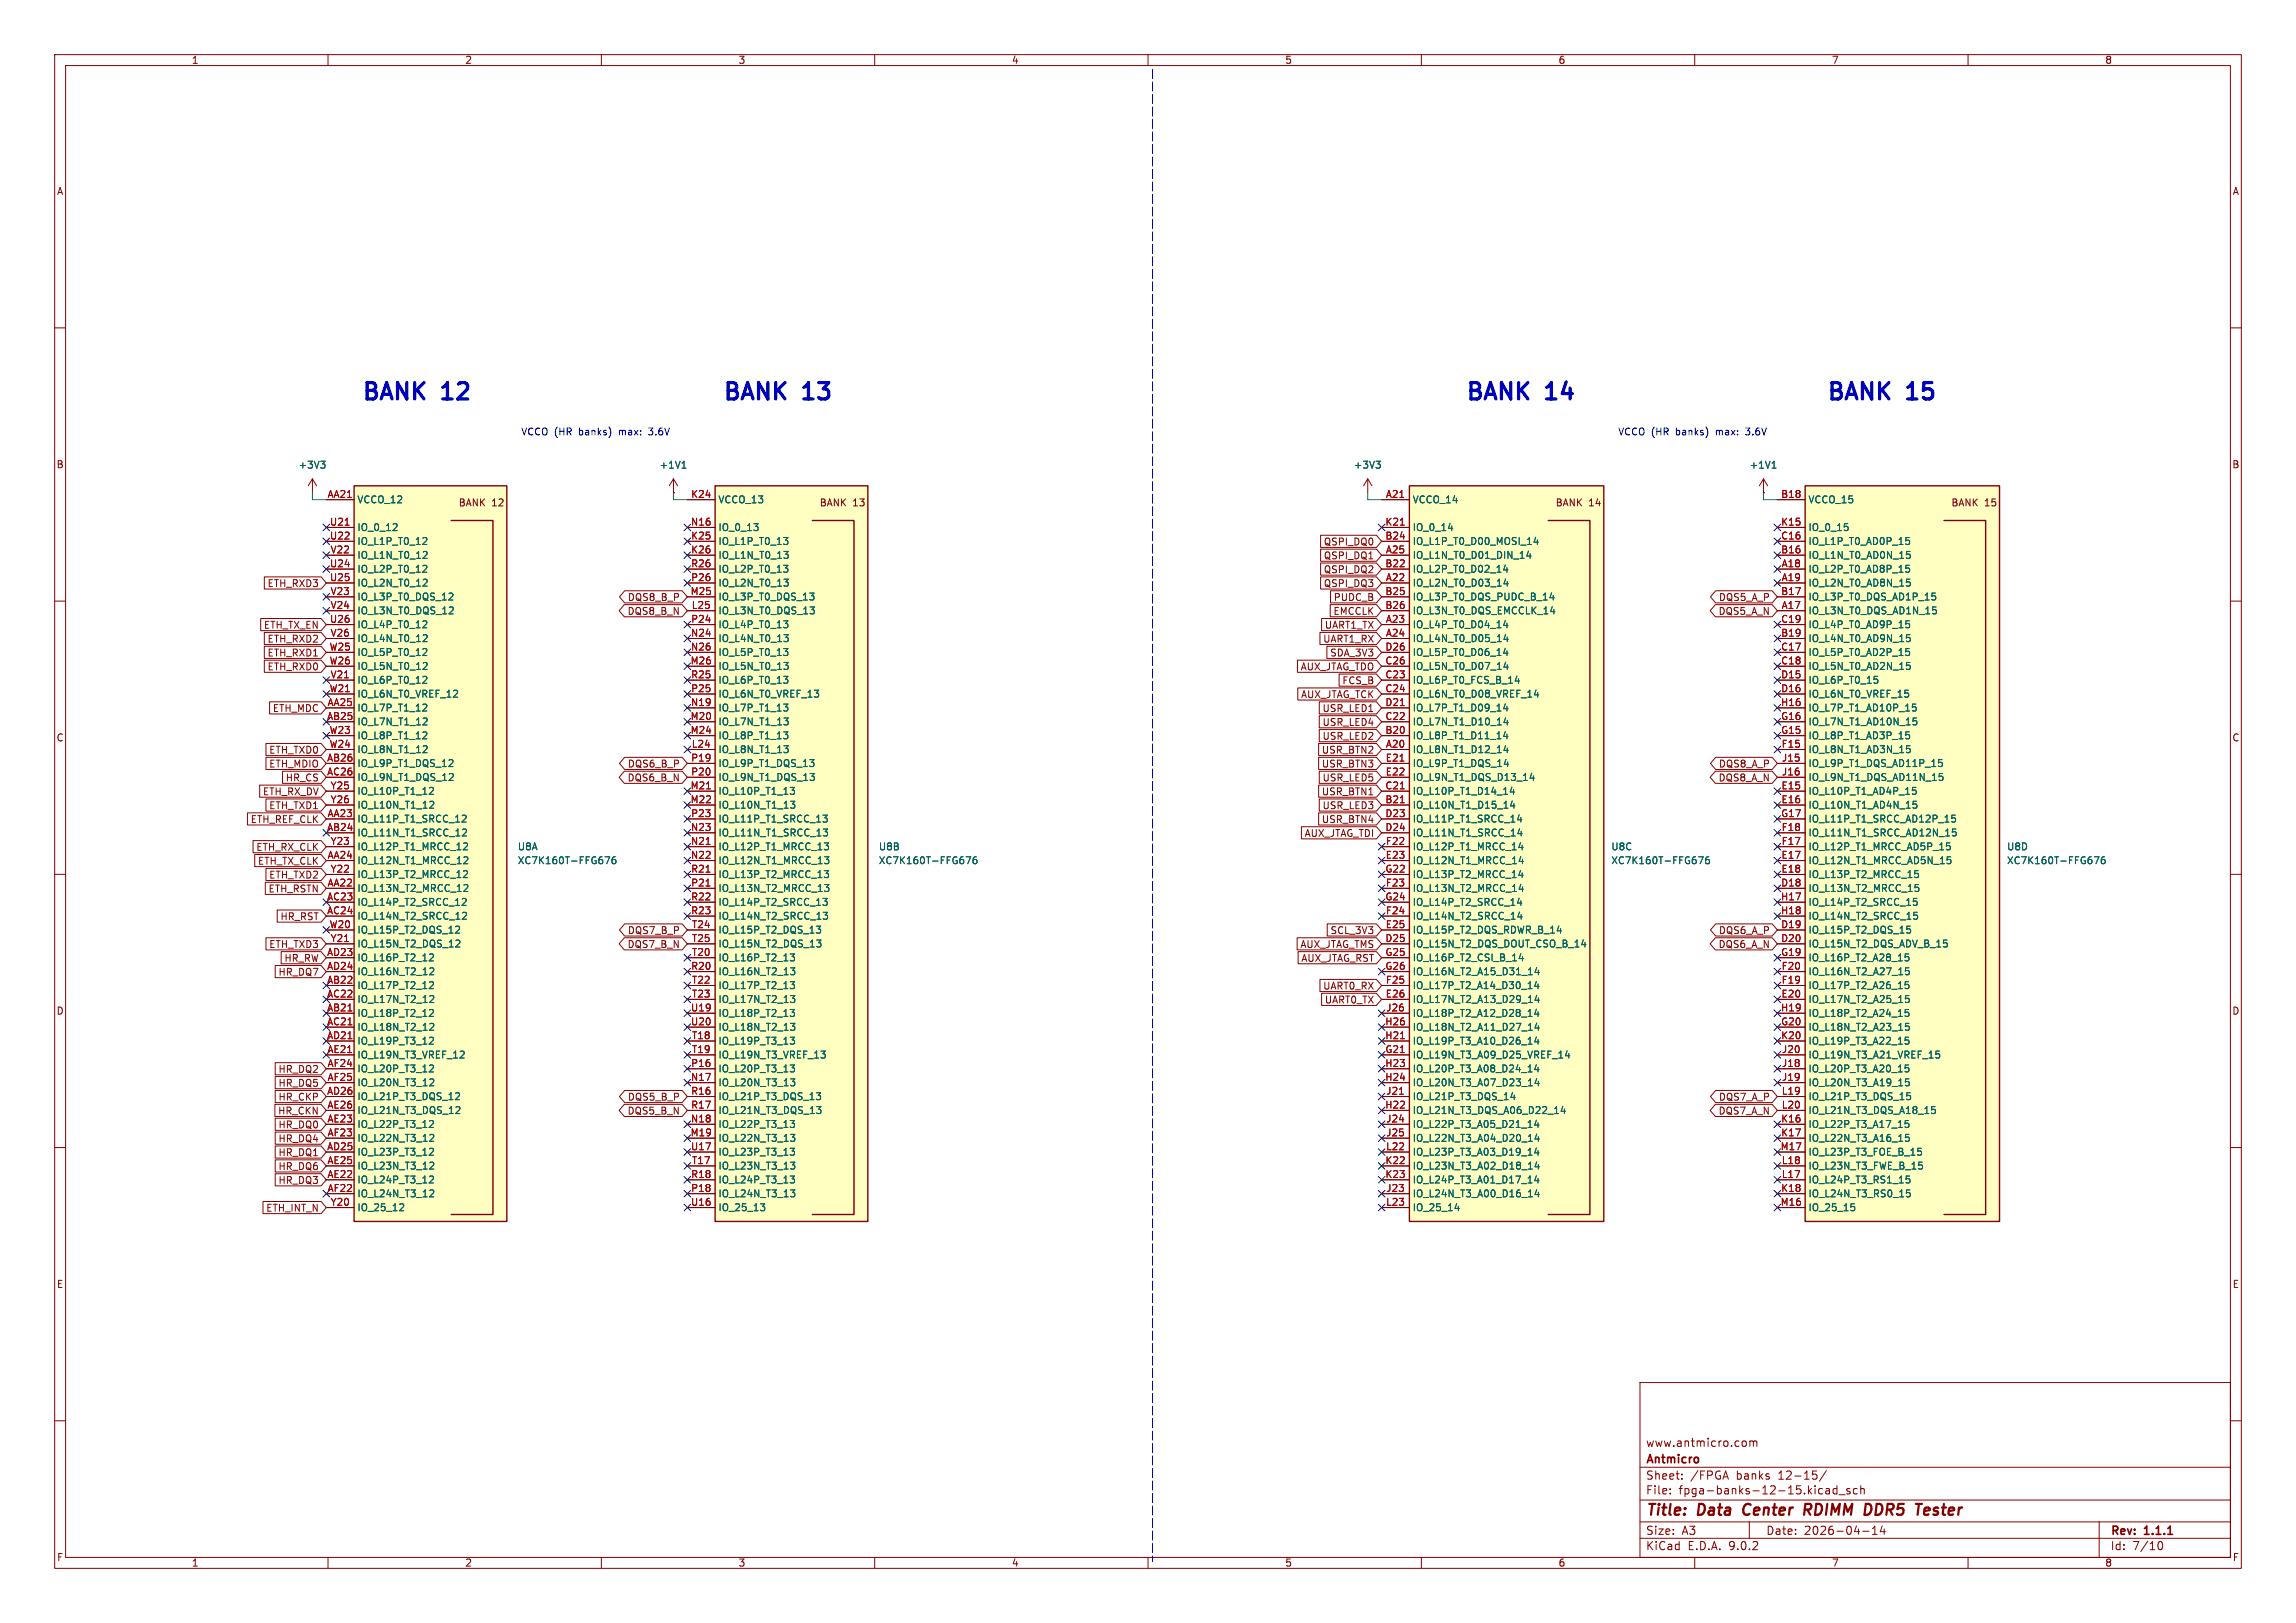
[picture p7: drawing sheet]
<svg xmlns="http://www.w3.org/2000/svg" width="420mm" height="297mm" viewBox="0 0 420 297" stroke-linecap="round" stroke-linejoin="round" font-family="sans-serif">
<defs><g id="words">
<g font-size="4.2" fill="#0000c2">
<text x="66" y="73.4">BANK</text>
<text x="81.2" y="73.4">12</text>
<text x="132.1" y="73.4">BANK</text>
<text x="147.3" y="73.4">13</text>
<text x="268" y="73.4">BANK</text>
<text x="283.2" y="73.4">14</text>
<text x="334" y="73.4">BANK</text>
<text x="349.2" y="73.4">15</text>
</g>
<g font-size="2.8" fill="#840000">
<text x="301" y="277.9">Title:</text>
<text x="310.6" y="277.9">Data</text>
<text x="319.7" y="277.9">Center</text>
<text x="331.7" y="277.9">RDIMM</text>
<text x="343.5" y="277.9">DDR5</text>
<text x="353.8" y="277.9">Tester</text>
</g>
<g font-size="2.1" fill="#840000">
<text x="301" y="268.2">Antmicro</text>
<text x="301" y="265">www.antmicro.com</text>
<text x="301" y="273.7">File:</text>
<text x="301" y="271">Sheet:</text>
<text x="307.1" y="273.7">fpga-banks-12-15.kicad_sch</text>
<text x="309.2" y="271">/FPGA</text>
<text x="317.7" y="271">banks</text>
<text x="325.5" y="271">12-15/</text>
<text x="301" y="281.1">Size:</text>
<text x="307.6" y="281.1">A3</text>
<text x="323" y="281.1">Date:</text>
<text x="330" y="281.1">2026-04-14</text>
<text x="386" y="281.3">Rev:</text>
<text x="392.4" y="281.3">1.1.1</text>
<text x="301" y="283.9">KiCad</text>
<text x="308.7" y="283.9">E.D.A.</text>
<text x="316.3" y="283.9">9.0.2</text>
<text x="386" y="283.9">Id:</text>
<text x="390.1" y="283.9">7/10</text>
</g>
<g font-size="1.8" fill="#840000">
<text x="35" y="11.9">1</text>
<text x="85" y="11.9">2</text>
<text x="135" y="11.9">3</text>
<text x="185" y="11.9">4</text>
<text x="235" y="11.9">5</text>
<text x="285" y="11.9">6</text>
<text x="335" y="11.9">7</text>
<text x="385" y="11.9">8</text>
<text x="10.3" y="35.9">A</text>
<text x="408.3" y="35.9">A</text>
<text x="10.3" y="85.9">B</text>
<text x="408.2" y="85.9">B</text>
<text x="83.8" y="92.9">BANK</text>
<text x="89.9" y="92.9">12</text>
<text x="149.9" y="92.9">BANK</text>
<text x="156" y="92.9">13</text>
<text x="284.5" y="92.9">BANK</text>
<text x="290.6" y="92.9">14</text>
<text x="356.9" y="92.9">BANK</text>
<text x="363" y="92.9">15</text>
<text x="242.1" y="100">QSPI_DQ0</text>
<text x="48.8" y="107.6">ETH_RXD3</text>
<text x="242.1" y="105.1">QSPI_DQ2</text>
<text x="242.1" y="107.6">QSPI_DQ3</text>
<text x="242.1" y="102.6">QSPI_DQ1</text>
<text x="114.7" y="112.7">DQS8_B_N</text>
<text x="114.8" y="110.2">DQS8_B_P</text>
<text x="243.8" y="112.7">EMCCLK</text>
<text x="243.9" y="110.2">PUDC_B</text>
<text x="314.3" y="112.7">DQS5_A_N</text>
<text x="314.3" y="110.2">DQS5_A_P</text>
<text x="48.2" y="115.3">ETH_TX_EN</text>
<text x="48.8" y="117.8">ETH_RXD2</text>
<text x="241.9" y="117.8">UART1_RX</text>
<text x="242.2" y="115.3">UART1_TX</text>
<text x="48.8" y="122.9">ETH_RXD0</text>
<text x="48.8" y="120.3">ETH_RXD1</text>
<text x="237.8" y="122.9">AUX_JTAG_TDO</text>
<text x="243.2" y="120.3">SDA_3V3</text>
<text x="245.5" y="125.4">FCS_B</text>
<text x="49.8" y="130.5">ETH_MDC</text>
<text x="237.9" y="128">AUX_JTAG_TCK</text>
<text x="241.8" y="130.5">USR_LED1</text>
<text x="10.3" y="135.9">C</text>
<text x="241.8" y="133">USR_LED4</text>
<text x="241.8" y="135.6">USR_LED2</text>
<text x="408.2" y="135.9">C</text>
<text x="49.1" y="140.7">ETH_MDIO</text>
<text x="49.1" y="138.1">ETH_TXD0</text>
<text x="52.2" y="143.2">HR_CS</text>
<text x="114.7" y="143.2">DQS6_B_N</text>
<text x="114.8" y="140.7">DQS6_B_P</text>
<text x="241.7" y="140.7">USR_BTN3</text>
<text x="241.7" y="138.1">USR_BTN2</text>
<text x="241.8" y="143.2">USR_LED5</text>
<text x="314.3" y="143.2">DQS8_A_N</text>
<text x="314.3" y="140.7">DQS8_A_P</text>
<text x="48" y="145.7">ETH_RX_DV</text>
<text x="49.1" y="148.3">ETH_TXD1</text>
<text x="241.7" y="145.7">USR_BTN1</text>
<text x="241.8" y="148.3">USR_LED3</text>
<text x="45.8" y="150.8">ETH_REF_CLK</text>
<text x="46.8" y="155.9">ETH_RX_CLK</text>
<text x="238.6" y="153.4">AUX_JTAG_TDI</text>
<text x="241.7" y="150.8">USR_BTN4</text>
<text x="47.1" y="158.4">ETH_TX_CLK</text>
<text x="49.1" y="161">ETH_TXD2</text>
<text x="49" y="163.5">ETH_RSTN</text>
<text x="49.1" y="173.7">ETH_TXD3</text>
<text x="51.2" y="168.6">HR_RST</text>
<text x="114.7" y="173.7">DQS7_B_N</text>
<text x="114.8" y="171.1">DQS7_B_P</text>
<text x="237.8" y="173.7">AUX_JTAG_TMS</text>
<text x="243.3" y="171.1">SCL_3V3</text>
<text x="314.3" y="173.7">DQS6_A_N</text>
<text x="314.3" y="171.1">DQS6_A_P</text>
<text x="50.8" y="178.8">HR_DQ7</text>
<text x="51.9" y="176.2">HR_RW</text>
<text x="238" y="176.2">AUX_JTAG_RST</text>
<text x="10.3" y="185.9">D</text>
<text x="241.9" y="181.3">UART0_RX</text>
<text x="242.2" y="183.8">UART0_TX</text>
<text x="408.2" y="185.9">D</text>
<text x="50.8" y="196.5">HR_DQ2</text>
<text x="50.8" y="199.1">HR_DQ5</text>
<text x="50.8" y="201.6">HR_CKP</text>
<text x="114.8" y="201.6">DQS5_B_P</text>
<text x="314.3" y="201.6">DQS7_A_P</text>
<text x="50.8" y="204.2">HR_CKN</text>
<text x="50.8" y="209.2">HR_DQ4</text>
<text x="50.8" y="206.7">HR_DQ0</text>
<text x="114.7" y="204.2">DQS5_B_N</text>
<text x="314.3" y="204.2">DQS7_A_N</text>
<text x="50.8" y="211.8">HR_DQ1</text>
<text x="50.8" y="214.3">HR_DQ6</text>
<text x="48.6" y="221.9">ETH_INT_N</text>
<text x="50.8" y="216.9">HR_DQ3</text>
<text x="10.3" y="235.9">E</text>
<text x="408.3" y="235.9">E</text>
<text x="10.3" y="285.9">F</text>
<text x="35" y="286.9">1</text>
<text x="85" y="286.9">2</text>
<text x="135" y="286.9">3</text>
<text x="185" y="286.9">4</text>
<text x="235" y="286.9">5</text>
<text x="285" y="286.9">6</text>
<text x="335" y="286.9">7</text>
<text x="385" y="286.9">8</text>
<text x="408.3" y="285.9">F</text>
</g>
<g font-size="1.8" fill="#0000c2">
<text x="95.2" y="79.8">VCCO (HR</text>
<text x="106" y="79.8">banks)</text>
<text x="113.5" y="79.8">max:</text>
<text x="119.2" y="79.8">3.6V</text>
<text x="295.9" y="79.8">VCCO (HR</text>
<text x="306.7" y="79.8">banks)</text>
<text x="314.2" y="79.8">max:</text>
<text x="319.8" y="79.8">3.6V</text>
</g>
<g font-size="1.8" fill="#006464">
<text x="54.5" y="86">+3V3</text>
<text x="120.5" y="86">+1V1</text>
<text x="247.5" y="86">+3V3</text>
<text x="319.9" y="86">+1V1</text>
<text x="65.3" y="92.3">VCCO_12</text>
<text x="131.3" y="92.3">VCCO_13</text>
<text x="258.3" y="92.3">VCCO_14</text>
<text x="330.7" y="92.3">VCCO_15</text>
<text x="65.3" y="97.4">IO_0_12</text>
<text x="65.3" y="99.9">IO_L1P_T0_12</text>
<text x="131.3" y="97.4">IO_0_13</text>
<text x="131.3" y="99.9">IO_L1P_T0_13</text>
<text x="258.3" y="97.4">IO_0_14</text>
<text x="258.3" y="99.9">IO_L1P_T0_D00_MOSI_14</text>
<text x="330.7" y="97.4">IO_0_15</text>
<text x="330.7" y="99.9">IO_L1P_T0_AD0P_15</text>
<text x="65.3" y="102.5">IO_L1N_T0_12</text>
<text x="65.3" y="105">IO_L2P_T0_12</text>
<text x="65.3" y="107.5">IO_L2N_T0_12</text>
<text x="131.3" y="102.5">IO_L1N_T0_13</text>
<text x="131.3" y="105">IO_L2P_T0_13</text>
<text x="131.3" y="107.5">IO_L2N_T0_13</text>
<text x="258.3" y="102.5">IO_L1N_T0_D01_DIN_14</text>
<text x="258.3" y="105">IO_L2P_T0_D02_14</text>
<text x="258.3" y="107.5">IO_L2N_T0_D03_14</text>
<text x="330.7" y="102.5">IO_L1N_T0_AD0N_15</text>
<text x="330.7" y="105">IO_L2P_T0_AD8P_15</text>
<text x="330.7" y="107.5">IO_L2N_T0_AD8N_15</text>
<text x="65.3" y="110.1">IO_L3P_T0_DQS_12</text>
<text x="65.3" y="112.6">IO_L3N_T0_DQS_12</text>
<text x="131.3" y="110.1">IO_L3P_T0_DQS_13</text>
<text x="131.3" y="112.6">IO_L3N_T0_DQS_13</text>
<text x="258.3" y="110.1">IO_L3P_T0_DQS_PUDC_B_14</text>
<text x="258.3" y="112.6">IO_L3N_T0_DQS_EMCCLK_14</text>
<text x="330.7" y="110.1">IO_L3P_T0_DQS_AD1P_15</text>
<text x="330.7" y="112.6">IO_L3N_T0_DQS_AD1N_15</text>
<text x="65.3" y="115.2">IO_L4P_T0_12</text>
<text x="65.3" y="117.7">IO_L4N_T0_12</text>
<text x="131.3" y="115.2">IO_L4P_T0_13</text>
<text x="131.3" y="117.7">IO_L4N_T0_13</text>
<text x="258.3" y="115.2">IO_L4P_T0_D04_14</text>
<text x="258.3" y="117.7">IO_L4N_T0_D05_14</text>
<text x="330.7" y="115.2">IO_L4P_T0_AD9P_15</text>
<text x="330.7" y="117.7">IO_L4N_T0_AD9N_15</text>
<text x="65.3" y="120.2">IO_L5P_T0_12</text>
<text x="65.3" y="122.8">IO_L5N_T0_12</text>
<text x="65.3" y="125.3">IO_L6P_T0_12</text>
<text x="131.3" y="120.2">IO_L5P_T0_13</text>
<text x="131.3" y="122.8">IO_L5N_T0_13</text>
<text x="131.3" y="125.3">IO_L6P_T0_13</text>
<text x="258.3" y="120.2">IO_L5P_T0_D06_14</text>
<text x="258.3" y="122.8">IO_L5N_T0_D07_14</text>
<text x="258.3" y="125.3">IO_L6P_T0_FCS_B_14</text>
<text x="330.7" y="120.2">IO_L5P_T0_AD2P_15</text>
<text x="330.7" y="122.8">IO_L5N_T0_AD2N_15</text>
<text x="330.7" y="125.3">IO_L6P_T0_15</text>
<text x="65.3" y="127.9">IO_L6N_T0_VREF_12</text>
<text x="65.3" y="130.4">IO_L7P_T1_12</text>
<text x="131.3" y="127.9">IO_L6N_T0_VREF_13</text>
<text x="131.3" y="130.4">IO_L7P_T1_13</text>
<text x="258.3" y="127.9">IO_L6N_T0_D08_VREF_14</text>
<text x="258.3" y="130.4">IO_L7P_T1_D09_14</text>
<text x="330.7" y="127.9">IO_L6N_T0_VREF_15</text>
<text x="330.7" y="130.4">IO_L7P_T1_AD10P_15</text>
<text x="65.3" y="132.9">IO_L7N_T1_12</text>
<text x="65.3" y="135.5">IO_L8P_T1_12</text>
<text x="131.3" y="132.9">IO_L7N_T1_13</text>
<text x="131.3" y="135.5">IO_L8P_T1_13</text>
<text x="258.3" y="132.9">IO_L7N_T1_D10_14</text>
<text x="258.3" y="135.5">IO_L8P_T1_D11_14</text>
<text x="330.7" y="132.9">IO_L7N_T1_AD10N_15</text>
<text x="330.7" y="135.5">IO_L8P_T1_AD3P_15</text>
<text x="65.3" y="138">IO_L8N_T1_12</text>
<text x="65.3" y="140.6">IO_L9P_T1_DQS_12</text>
<text x="65.3" y="143.1">IO_L9N_T1_DQS_12</text>
<text x="131.3" y="138">IO_L8N_T1_13</text>
<text x="131.3" y="140.6">IO_L9P_T1_DQS_13</text>
<text x="131.3" y="143.1">IO_L9N_T1_DQS_13</text>
<text x="258.3" y="138">IO_L8N_T1_D12_14</text>
<text x="258.3" y="140.6">IO_L9P_T1_DQS_14</text>
<text x="258.3" y="143.1">IO_L9N_T1_DQS_D13_14</text>
<text x="330.7" y="138">IO_L8N_T1_AD3N_15</text>
<text x="330.7" y="140.6">IO_L9P_T1_DQS_AD11P_15</text>
<text x="330.7" y="143.1">IO_L9N_T1_DQS_AD11N_15</text>
<text x="65.3" y="145.6">IO_L10P_T1_12</text>
<text x="65.3" y="148.2">IO_L10N_T1_12</text>
<text x="131.3" y="145.6">IO_L10P_T1_13</text>
<text x="131.3" y="148.2">IO_L10N_T1_13</text>
<text x="258.3" y="145.6">IO_L10P_T1_D14_14</text>
<text x="258.3" y="148.2">IO_L10N_T1_D15_14</text>
<text x="330.7" y="145.6">IO_L10P_T1_AD4P_15</text>
<text x="330.7" y="148.2">IO_L10N_T1_AD4N_15</text>
<text x="65.3" y="150.7">IO_L11P_T1_SRCC_12</text>
<text x="65.3" y="153.3">IO_L11N_T1_SRCC_12</text>
<text x="65.3" y="155.8">IO_L12P_T1_MRCC_12</text>
<text x="94.6" y="155.8">U8A</text>
<text x="131.3" y="150.7">IO_L11P_T1_SRCC_13</text>
<text x="131.3" y="153.3">IO_L11N_T1_SRCC_13</text>
<text x="131.3" y="155.8">IO_L12P_T1_MRCC_13</text>
<text x="160.7" y="155.8">U8B</text>
<text x="258.3" y="150.7">IO_L11P_T1_SRCC_14</text>
<text x="258.3" y="153.3">IO_L11N_T1_SRCC_14</text>
<text x="258.3" y="155.8">IO_L12P_T1_MRCC_14</text>
<text x="294.6" y="155.8">U8C</text>
<text x="330.7" y="150.7">IO_L11P_T1_SRCC_AD12P_15</text>
<text x="330.7" y="153.3">IO_L11N_T1_SRCC_AD12N_15</text>
<text x="330.7" y="155.8">IO_L12P_T1_MRCC_AD5P_15</text>
<text x="367" y="155.8">U8D</text>
<text x="65.3" y="158.3">IO_L12N_T1_MRCC_12</text>
<text x="65.3" y="160.9">IO_L13P_T2_MRCC_12</text>
<text x="94.6" y="158.3">XC7K160T-FFG676</text>
<text x="131.3" y="158.3">IO_L12N_T1_MRCC_13</text>
<text x="131.3" y="160.9">IO_L13P_T2_MRCC_13</text>
<text x="160.7" y="158.3">XC7K160T-FFG676</text>
<text x="258.3" y="158.3">IO_L12N_T1_MRCC_14</text>
<text x="258.3" y="160.9">IO_L13P_T2_MRCC_14</text>
<text x="294.6" y="158.3">XC7K160T-FFG676</text>
<text x="330.7" y="158.3">IO_L12N_T1_MRCC_AD5N_15</text>
<text x="330.7" y="160.9">IO_L13P_T2_MRCC_15</text>
<text x="367" y="158.3">XC7K160T-FFG676</text>
<text x="65.3" y="163.4">IO_L13N_T2_MRCC_12</text>
<text x="65.3" y="166">IO_L14P_T2_SRCC_12</text>
<text x="131.3" y="163.4">IO_L13N_T2_MRCC_13</text>
<text x="131.3" y="166">IO_L14P_T2_SRCC_13</text>
<text x="258.3" y="163.4">IO_L13N_T2_MRCC_14</text>
<text x="258.3" y="166">IO_L14P_T2_SRCC_14</text>
<text x="330.7" y="163.4">IO_L13N_T2_MRCC_15</text>
<text x="330.7" y="166">IO_L14P_T2_SRCC_15</text>
<text x="65.3" y="168.5">IO_L14N_T2_SRCC_12</text>
<text x="65.3" y="171">IO_L15P_T2_DQS_12</text>
<text x="65.3" y="173.6">IO_L15N_T2_DQS_12</text>
<text x="131.3" y="168.5">IO_L14N_T2_SRCC_13</text>
<text x="131.3" y="171">IO_L15P_T2_DQS_13</text>
<text x="131.3" y="173.6">IO_L15N_T2_DQS_13</text>
<text x="258.3" y="168.5">IO_L14N_T2_SRCC_14</text>
<text x="258.3" y="171">IO_L15P_T2_DQS_RDWR_B_14</text>
<text x="258.3" y="173.6">IO_L15N_T2_DQS_DOUT_CSO_B_14</text>
<text x="330.7" y="168.5">IO_L14N_T2_SRCC_15</text>
<text x="330.7" y="171">IO_L15P_T2_DQS_15</text>
<text x="330.7" y="173.6">IO_L15N_T2_DQS_ADV_B_15</text>
<text x="65.3" y="176.1">IO_L16P_T2_12</text>
<text x="65.3" y="178.7">IO_L16N_T2_12</text>
<text x="131.3" y="176.1">IO_L16P_T2_13</text>
<text x="131.3" y="178.7">IO_L16N_T2_13</text>
<text x="258.3" y="176.1">IO_L16P_T2_CSI_B_14</text>
<text x="258.3" y="178.7">IO_L16N_T2_A15_D31_14</text>
<text x="330.7" y="176.1">IO_L16P_T2_A28_15</text>
<text x="330.7" y="178.7">IO_L16N_T2_A27_15</text>
<text x="65.3" y="181.2">IO_L17P_T2_12</text>
<text x="65.3" y="183.7">IO_L17N_T2_12</text>
<text x="131.3" y="181.2">IO_L17P_T2_13</text>
<text x="131.3" y="183.7">IO_L17N_T2_13</text>
<text x="258.3" y="181.2">IO_L17P_T2_A14_D30_14</text>
<text x="258.3" y="183.7">IO_L17N_T2_A13_D29_14</text>
<text x="330.7" y="181.2">IO_L17P_T2_A26_15</text>
<text x="330.7" y="183.7">IO_L17N_T2_A25_15</text>
<text x="65.3" y="186.3">IO_L18P_T2_12</text>
<text x="65.3" y="188.8">IO_L18N_T2_12</text>
<text x="65.3" y="191.4">IO_L19P_T3_12</text>
<text x="131.3" y="186.3">IO_L18P_T2_13</text>
<text x="131.3" y="188.8">IO_L18N_T2_13</text>
<text x="131.3" y="191.4">IO_L19P_T3_13</text>
<text x="258.3" y="186.3">IO_L18P_T2_A12_D28_14</text>
<text x="258.3" y="188.8">IO_L18N_T2_A11_D27_14</text>
<text x="258.3" y="191.4">IO_L19P_T3_A10_D26_14</text>
<text x="330.7" y="186.3">IO_L18P_T2_A24_15</text>
<text x="330.7" y="188.8">IO_L18N_T2_A23_15</text>
<text x="330.7" y="191.4">IO_L19P_T3_A22_15</text>
<text x="65.3" y="193.9">IO_L19N_T3_VREF_12</text>
<text x="65.3" y="196.4">IO_L20P_T3_12</text>
<text x="131.3" y="193.9">IO_L19N_T3_VREF_13</text>
<text x="131.3" y="196.4">IO_L20P_T3_13</text>
<text x="258.3" y="193.9">IO_L19N_T3_A09_D25_VREF_14</text>
<text x="258.3" y="196.4">IO_L20P_T3_A08_D24_14</text>
<text x="330.7" y="193.9">IO_L19N_T3_A21_VREF_15</text>
<text x="330.7" y="196.4">IO_L20P_T3_A20_15</text>
<text x="65.3" y="199">IO_L20N_T3_12</text>
<text x="65.3" y="201.5">IO_L21P_T3_DQS_12</text>
<text x="131.3" y="199">IO_L20N_T3_13</text>
<text x="131.3" y="201.5">IO_L21P_T3_DQS_13</text>
<text x="258.3" y="199">IO_L20N_T3_A07_D23_14</text>
<text x="258.3" y="201.5">IO_L21P_T3_DQS_14</text>
<text x="330.7" y="199">IO_L20N_T3_A19_15</text>
<text x="330.7" y="201.5">IO_L21P_T3_DQS_15</text>
<text x="65.3" y="204.1">IO_L21N_T3_DQS_12</text>
<text x="65.3" y="206.6">IO_L22P_T3_12</text>
<text x="65.3" y="209.1">IO_L22N_T3_12</text>
<text x="131.3" y="204.1">IO_L21N_T3_DQS_13</text>
<text x="131.3" y="206.6">IO_L22P_T3_13</text>
<text x="131.3" y="209.1">IO_L22N_T3_13</text>
<text x="258.3" y="204.1">IO_L21N_T3_DQS_A06_D22_14</text>
<text x="258.3" y="206.6">IO_L22P_T3_A05_D21_14</text>
<text x="258.3" y="209.1">IO_L22N_T3_A04_D20_14</text>
<text x="330.7" y="204.1">IO_L21N_T3_DQS_A18_15</text>
<text x="330.7" y="206.6">IO_L22P_T3_A17_15</text>
<text x="330.7" y="209.1">IO_L22N_T3_A16_15</text>
<text x="65.3" y="211.7">IO_L23P_T3_12</text>
<text x="65.3" y="214.2">IO_L23N_T3_12</text>
<text x="131.3" y="211.7">IO_L23P_T3_13</text>
<text x="131.3" y="214.2">IO_L23N_T3_13</text>
<text x="258.3" y="211.7">IO_L23P_T3_A03_D19_14</text>
<text x="258.3" y="214.2">IO_L23N_T3_A02_D18_14</text>
<text x="330.7" y="211.7">IO_L23P_T3_FOE_B_15</text>
<text x="330.7" y="214.2">IO_L23N_T3_FWE_B_15</text>
<text x="65.3" y="216.8">IO_L24P_T3_12</text>
<text x="65.3" y="219.3">IO_L24N_T3_12</text>
<text x="65.3" y="221.8">IO_25_12</text>
<text x="131.3" y="216.8">IO_L24P_T3_13</text>
<text x="131.3" y="219.3">IO_L24N_T3_13</text>
<text x="131.3" y="221.8">IO_25_13</text>
<text x="258.3" y="216.8">IO_L24P_T3_A01_D17_14</text>
<text x="258.3" y="219.3">IO_L24N_T3_A00_D16_14</text>
<text x="258.3" y="221.8">IO_25_14</text>
<text x="330.7" y="216.8">IO_L24P_T3_RS1_15</text>
<text x="330.7" y="219.3">IO_L24N_T3_RS0_15</text>
<text x="330.7" y="221.8">IO_25_15</text>
</g>
<g font-size="1.8" fill="#a90000">
<text x="59.8" y="91.2">AA21</text>
<text x="126.3" y="91.2">K24</text>
<text x="253.4" y="91.2">A21</text>
<text x="325.7" y="91.2">B18</text>
<text x="60.3" y="96.3">U21</text>
<text x="60.3" y="98.8">U22</text>
<text x="60.4" y="101.3">V22</text>
<text x="126.3" y="96.3">N16</text>
<text x="126.3" y="98.8">K25</text>
<text x="126.3" y="101.3">K26</text>
<text x="253.3" y="96.3">K21</text>
<text x="253.3" y="98.8">B24</text>
<text x="253.4" y="101.3">A25</text>
<text x="325.7" y="96.3">K15</text>
<text x="325.7" y="98.8">C16</text>
<text x="325.7" y="101.3">B16</text>
<text x="60.3" y="103.9">U24</text>
<text x="60.3" y="106.4">U25</text>
<text x="126.3" y="103.9">R26</text>
<text x="126.3" y="106.4">P26</text>
<text x="253.3" y="103.9">B22</text>
<text x="253.4" y="106.4">A22</text>
<text x="325.8" y="103.9">A18</text>
<text x="325.8" y="106.4">A19</text>
<text x="60.4" y="109">V23</text>
<text x="60.4" y="111.5">V24</text>
<text x="126.2" y="109">M25</text>
<text x="126.4" y="111.5">L25</text>
<text x="253.3" y="109">B25</text>
<text x="253.3" y="111.5">B26</text>
<text x="325.7" y="109">B17</text>
<text x="325.8" y="111.5">A17</text>
<text x="60.2" y="119.1">W25</text>
<text x="60.3" y="114">U26</text>
<text x="60.4" y="116.6">V26</text>
<text x="126.3" y="116.6">N24</text>
<text x="126.3" y="119.1">N26</text>
<text x="126.3" y="114">P24</text>
<text x="253.3" y="119.1">D26</text>
<text x="253.4" y="114">A23</text>
<text x="253.4" y="116.6">A24</text>
<text x="325.7" y="114">C19</text>
<text x="325.7" y="116.6">B19</text>
<text x="325.7" y="119.1">C17</text>
<text x="60.2" y="121.7">W26</text>
<text x="60.4" y="124.2">V21</text>
<text x="126.2" y="121.7">M26</text>
<text x="126.3" y="124.2">R25</text>
<text x="253.3" y="121.7">C26</text>
<text x="253.3" y="124.2">C23</text>
<text x="325.7" y="121.7">C18</text>
<text x="325.7" y="124.2">D15</text>
<text x="59.7" y="131.8">AB25</text>
<text x="59.8" y="129.3">AA25</text>
<text x="60.2" y="126.7">W21</text>
<text x="126.2" y="131.8">M20</text>
<text x="126.3" y="129.3">N19</text>
<text x="126.3" y="126.7">P25</text>
<text x="253.3" y="126.7">C24</text>
<text x="253.3" y="129.3">D21</text>
<text x="253.3" y="131.8">C22</text>
<text x="325.7" y="129.3">H16</text>
<text x="325.7" y="126.7">D16</text>
<text x="325.7" y="131.8">G16</text>
<text x="60.2" y="134.4">W23</text>
<text x="60.2" y="136.9">W24</text>
<text x="126.2" y="134.4">M24</text>
<text x="126.4" y="136.9">L24</text>
<text x="253.3" y="134.4">B20</text>
<text x="253.4" y="136.9">A20</text>
<text x="325.7" y="134.4">G15</text>
<text x="325.8" y="136.9">F15</text>
<text x="59.7" y="139.4">AB26</text>
<text x="59.7" y="142">AC26</text>
<text x="126.3" y="139.4">P19</text>
<text x="126.3" y="142">P20</text>
<text x="253.4" y="139.4">E21</text>
<text x="253.4" y="142">E22</text>
<text x="325.9" y="139.4">J15</text>
<text x="325.9" y="142">J16</text>
<text x="59.8" y="149.6">AA23</text>
<text x="60.4" y="144.5">Y25</text>
<text x="60.4" y="147.1">Y26</text>
<text x="126.2" y="144.5">M21</text>
<text x="126.2" y="147.1">M22</text>
<text x="126.3" y="149.6">P23</text>
<text x="253.3" y="144.5">C21</text>
<text x="253.3" y="147.1">B21</text>
<text x="253.3" y="149.6">D23</text>
<text x="325.7" y="149.6">G17</text>
<text x="325.8" y="144.5">E15</text>
<text x="325.8" y="147.1">E16</text>
<text x="59.7" y="152.1">AB24</text>
<text x="60.4" y="154.7">Y23</text>
<text x="126.3" y="152.1">N23</text>
<text x="126.3" y="154.7">N21</text>
<text x="253.3" y="152.1">D24</text>
<text x="253.4" y="154.7">F22</text>
<text x="325.8" y="152.1">F18</text>
<text x="325.8" y="154.7">F17</text>
<text x="59.8" y="157.2">AA24</text>
<text x="60.4" y="159.8">Y22</text>
<text x="126.3" y="157.2">N22</text>
<text x="126.3" y="159.8">R21</text>
<text x="253.3" y="159.8">G22</text>
<text x="253.4" y="157.2">E23</text>
<text x="325.8" y="157.2">E17</text>
<text x="325.8" y="159.8">E18</text>
<text x="59.7" y="164.8">AC23</text>
<text x="59.7" y="167.4">AC24</text>
<text x="59.8" y="162.3">AA22</text>
<text x="126.3" y="162.3">P21</text>
<text x="126.3" y="164.8">R22</text>
<text x="126.3" y="167.4">R23</text>
<text x="253.3" y="164.8">G24</text>
<text x="253.4" y="162.3">F23</text>
<text x="253.4" y="167.4">F24</text>
<text x="325.7" y="164.8">H17</text>
<text x="325.7" y="167.4">H18</text>
<text x="325.7" y="162.3">D18</text>
<text x="60.2" y="169.9">W20</text>
<text x="60.4" y="172.5">Y21</text>
<text x="126.5" y="169.9">T24</text>
<text x="126.5" y="172.5">T25</text>
<text x="253.3" y="172.5">D25</text>
<text x="253.4" y="169.9">E25</text>
<text x="325.7" y="169.9">D19</text>
<text x="325.7" y="172.5">D20</text>
<text x="59.7" y="175">AD23</text>
<text x="59.7" y="177.5">AD24</text>
<text x="126.3" y="177.5">R20</text>
<text x="126.5" y="175">T20</text>
<text x="253.3" y="175">G25</text>
<text x="253.3" y="177.5">G26</text>
<text x="325.7" y="175">G19</text>
<text x="325.8" y="177.5">F20</text>
<text x="59.7" y="180.1">AB22</text>
<text x="59.7" y="182.6">AC22</text>
<text x="59.7" y="185.2">AB21</text>
<text x="126.3" y="185.2">U19</text>
<text x="126.5" y="180.1">T22</text>
<text x="126.5" y="182.6">T23</text>
<text x="253.4" y="182.6">E26</text>
<text x="253.4" y="180.1">F25</text>
<text x="253.5" y="185.2">J26</text>
<text x="325.7" y="185.2">H19</text>
<text x="325.8" y="182.6">E20</text>
<text x="325.8" y="180.1">F19</text>
<text x="59.7" y="187.7">AC21</text>
<text x="59.7" y="190.2">AD21</text>
<text x="126.3" y="187.7">U20</text>
<text x="126.5" y="190.2">T18</text>
<text x="253.3" y="187.7">H26</text>
<text x="253.3" y="190.2">H21</text>
<text x="325.7" y="187.7">G20</text>
<text x="325.7" y="190.2">K20</text>
<text x="59.8" y="192.8">AE21</text>
<text x="59.8" y="195.3">AF24</text>
<text x="59.8" y="197.9">AF25</text>
<text x="126.3" y="197.9">N17</text>
<text x="126.3" y="195.3">P16</text>
<text x="126.5" y="192.8">T19</text>
<text x="253.3" y="195.3">H23</text>
<text x="253.3" y="197.9">H24</text>
<text x="253.3" y="192.8">G21</text>
<text x="325.9" y="192.8">J20</text>
<text x="325.9" y="195.3">J18</text>
<text x="325.9" y="197.9">J19</text>
<text x="59.7" y="200.4">AD26</text>
<text x="59.8" y="202.9">AE26</text>
<text x="126.3" y="200.4">R16</text>
<text x="126.3" y="202.9">R17</text>
<text x="253.3" y="202.9">H22</text>
<text x="253.5" y="200.4">J21</text>
<text x="325.8" y="200.4">L19</text>
<text x="325.8" y="202.9">L20</text>
<text x="59.8" y="205.5">AE23</text>
<text x="59.8" y="208">AF23</text>
<text x="126.2" y="208">M19</text>
<text x="126.3" y="205.5">N18</text>
<text x="253.5" y="205.5">J24</text>
<text x="253.5" y="208">J25</text>
<text x="325.7" y="205.5">K16</text>
<text x="325.7" y="208">K17</text>
<text x="59.7" y="210.6">AD25</text>
<text x="59.8" y="213.1">AE25</text>
<text x="59.8" y="215.6">AE22</text>
<text x="126.3" y="210.6">U17</text>
<text x="126.3" y="215.6">R18</text>
<text x="126.5" y="213.1">T17</text>
<text x="253.3" y="213.1">K22</text>
<text x="253.3" y="215.6">K23</text>
<text x="253.4" y="210.6">L22</text>
<text x="325.6" y="210.6">M17</text>
<text x="325.8" y="213.1">L18</text>
<text x="325.8" y="215.6">L17</text>
<text x="59.8" y="218.2">AF22</text>
<text x="60.4" y="220.7">Y20</text>
<text x="126.3" y="220.7">U16</text>
<text x="126.3" y="218.2">P18</text>
<text x="253.4" y="220.7">L23</text>
<text x="253.5" y="218.2">J23</text>
<text x="325.6" y="220.7">M16</text>
<text x="325.7" y="218.2">K18</text>
</g>
</g></defs>
<g fill="none" stroke="#840000" stroke-width=".18">
<path d="M10 10h400v277h-400zM12 12h396v273h-396zM60 10v2M110 10v2M160 10v2M210 10v2M260 10v2M310 10v2M360 10v2M10 60h2M408 60h2M10 110h2"/>
<path d="M408 110h2M10 160h2M408 160h2M10 210h2M408 210h2M300 253h108v32h-108zM10 260h2M300 278.5h108M300 274.5h108M300 268.5h108M305.5 273.2v.2M305.5 272.5v.1"/>
<path d="M307.7 270.5v.2M307.7 269.8v.1M319.2 263.7l.2 .3v.4l-.2 .3M320 278.5v3M320.1 263.8l.4-.1 .2 .2M320.1 263.7v1M320.7 263.9l.2-.2 .4 .1 .1 .9M320.7 263.9v.8M331.6 269.2h.7M332.1 269.8l.3 .2v.4l-.3 .3M334 272.5h.6l.1 .9M334.1 269.1l-1.3 1.9"/>
<path d="M334.7 272.7l-.5 .1a.29 .29 0 0 0-.3 .3 .29 .29 0 0 0 .3 .3l.5-.1M336 272.5l-.4-.1-.3 .3v.4l.1 .2h.6M336 271.9v1.5M336.4 273.5h1.1M338.4 272.5l-.4-.1-.2 .2 .1 .2 .5 .2v.3h-.6M339.7 272.5l-.4-.1-.3 .3v.4l.2 .2h.5M340.4 272.5l.2-.1 .3 .1 .1 .9M340.4 271.9v1.5M342.5 279.7l.4-.4v1.5M344.3 279.2l-.4 1.1h1M344.7 279.8v1M384 278.5v6.5"/>
<path d="M408 260h2M60 285v2M110 285v2M160 285v2M210 285v2M260 285v2M300 281.5h108M310 285v2M340.7 280.2h1.2M342.5 280.8h.9M360 285v2M394.7 282.7l.2-.5 .2-.1a.8 .8 0 0 1 .5 .7 .8 .8 0 0 1-.5 .8l-.2-.2-.2-.4"/>
</g>
<path d="M396.5 280.8h.9" fill="none" stroke="#840000" stroke-width=".3"/>
<path d="M319.2 275.5a1.27 1.27 0 0 0 0 1.6M330.6 276.3l.5 .9M331 275.2h-.7l-.3 2M331.1 276.2l-1 .1M342.3 275.7v.6M352.2 276l.5-.1 .2 .1 .1 .3-1 .2M352.8 277.1l-.6 .1" fill="none" stroke="#840000" stroke-width=".4"/>
<g fill="#ffffc2">
<path d="M257.8 88.9h35.6v134.6h-35.6z"/>
<path d="M283.2 95.3h7.6v126.9h-7.6z"/>
</g>
<path d="M257.8 88.9h35.6v134.6h-35.6zM283.2 95.3h7.6v126.9h-7.6" fill="none" stroke="#840000" stroke-width=".25"/>
<g fill="none" stroke="#840000" stroke-width=".18">
<path d="M252.7 91.4h5.1M252.7 96.5h5.1M252.7 99.1h5.1M252.7 101.6h5.1M252.7 104.1h5.1M252.7 106.7h5.1M252.7 109.2h5.1M252.7 111.8h5.1M252.7 114.3h5.1M252.7 116.8h5.1M252.7 119.4h5.1M252.7 121.9h5.1"/>
<path d="M252.7 124.5h5.1M252.7 127h5.1M252.7 129.5h5.1M252.7 132.1h5.1M252.7 134.6h5.1M252.7 137.2h5.1M252.7 139.7h5.1M252.7 142.2h5.1M252.7 144.8h5.1M252.7 147.3h5.1M252.7 149.9h5.1M252.7 152.4h5.1"/>
<path d="M252.7 154.9h5.1M252.7 157.5h5.1M252.7 160h5.1M252.7 162.6h5.1M252.7 165.1h5.1M252.7 167.6h5.1M252.7 170.2h5.1M252.7 172.7h5.1M252.7 175.3h5.1M252.7 177.8h5.1M252.7 180.3h5.1M252.7 182.9h5.1"/>
<path d="M252.7 185.4h5.1M252.7 188h5.1M252.7 190.5h5.1M252.7 193h5.1M252.7 195.6h5.1M252.7 198.1h5.1M252.7 200.7h5.1M252.7 203.2h5.1M252.7 205.7h5.1M252.7 208.3h5.1M252.7 210.8h5.1M252.7 213.4h5.1"/>
<path d="M252.7 215.9h5.1M252.7 218.4h5.1M252.7 221h5.1"/>
</g>
<g fill="none" stroke="#006464" stroke-width=".18">
<path d="M264.9 96.7h.8M280.9 98.3l-.3 .9h.8M281.2 98.8v.8M275.4 113.5l-.4 1h.8M275.4 103.4l-.4 .9h.8M275.4 118.6l-.4 .9h.8M275.4 105.9l-.3 .9h.8M275.4 116.1l-.3 .9h.8M275.7 103.9v.8M275.7 114v.9M275.7 119.1v.9M275.7 106.4v.9"/>
<path d="M275.7 116.6v.8M279.6 100.8l-.3 1h.8M279.9 101.3v.9M283.5 109.4h.8M283.6 111.9h.8M284.1 109v.8M284.2 111.5v.8M275.2 139.9h.8M275.4 128.8l-.4 .9h.8M275.4 133.9l-.4 .9h.8M275.4 121.2l-.3 .9h.8M275.4 131.3l-.3 .9h.8"/>
<path d="M275.4 136.4l-.3 .9h.8M275.7 129.3v.8M275.7 134.4v.8M275.7 121.7v.8M275.7 131.8v.9M275.7 136.9v.8M275.8 139.4v.9M277.2 124.6h.8M277.8 124.2v.8M281 126.2l-.3 1h.8M281.3 126.7v.9M276.6 144l-.3 .9h.7"/>
<path d="M276.6 146.6l-.3 .9h.8M276.9 144.5v.9M276.9 147.1v.8M277.8 155.1h.8M277.9 149.1l-.3 .9h.8M277.9 157.6h.8M278 151.6l-.4 1h.8M278.2 149.6v.8M278.3 152.1v.9M278.4 154.7v.8M278.4 159.8v.8M278.5 157.2v.9"/>
<path d="M280.2 141.5l-.3 .9h.8M280.5 142v.8M310.7 156.8h.9l-.6 1.3M312.6 156.8h-.4a.86 .86 0 0 0 0 1.3l.4-.2 .1-.4-.2-.2h-.3l-.2 .2M277.8 160.2h.8M277.9 164.3l-.3 1h.8M277.9 162.7h.8M278 166.9l-.4 .9h.8M278.2 164.8v.9M278.2 174.5l-.3 .9h.8M278.3 167.4v.8M278.5 162.3v.8"/>
<path d="M278.5 175v.8M281 179.6l-.3 .9h.8M281.1 177l-.3 1h.8M281.4 177.5v.9M284.8 170.3h.8M285.5 169.9v.9M289.3 172.9h.8M289.9 172.5v.8M276.7 199.9l-.3 .9h.8M279.5 180.9h.7M279.5 186h.7M279.5 191.1h.7"/>
<path d="M279.5 196.2h.7M281 184.7l-.3 .9h.8M281 189.7l-.3 1h.8M281 194.8l-.3 .9h.8M281.1 182.1l-.3 .9h.8M281.1 187.2l-.3 .9h.8M281.1 197.4l-.3 .9h.8M281.3 180.1v.8M281.3 185.2v.8M281.3 190.2v.9M281.3 195.3v.9M281.4 182.6v.9"/>
<path d="M281.4 187.7v.8M281.4 197.9v.8M286.7 192.3l-.3 .9h.7M287 192.8v.8M277 200.4v.8M279.5 206.3h.7M279.5 211.4h.7M279.5 216.5h.7M281 205l-.3 .9h.8M281 210.1l-.3 .9h.8M281 215.1l-.3 1h.8M281.1 207.5l-.3 .9h.8"/>
<path d="M281.1 212.6l-.3 .9h.8M281.1 217.7l-.3 .9h.8M281.3 205.5v.8M281.3 210.6v.8M281.3 215.6v.9M281.4 208v.9M281.4 213.1v.8M281.4 218.2v.8M285.9 202.4l-.3 1h.8M286.2 202.9v.9M266.2 221.1h.7M266.8 220.7v.9"/>
</g>
<path d="M256.1 96.1h.8M256.1 139.3h.7M256.1 129.1h.8M256.1 144.4h.8M256.1 146.9h.8M256.2 190.1h.7M256 200.2h.7" fill="none" stroke="#a90000" stroke-width=".18"/>
<g fill="#ffffc2">
<path d="M130.8 88.9h27.9v134.6h-27.9z"/>
<path d="M148.6 95.3h7.6v126.9h-7.6z"/>
</g>
<path d="M130.8 88.9h27.9v134.6h-27.9zM148.6 95.3h7.6v126.9h-7.6" fill="none" stroke="#840000" stroke-width=".25"/>
<g fill="none" stroke="#840000" stroke-width=".18">
<path d="M57.1 87.6l-.7 1.3M57.1 87.6l.8 1.3M57.1 87.6v2.6M123.2 90.2h.1M123.2 87.6l-.8 1.3M123.2 87.6l.8 1.3M123.2 87.6v2.6M125.7 91.4h5.1M125.7 96.5h5.1M125.7 99.1h5.1M250.2 87.6l-.8 1.3M250.2 87.6l.8 1.3"/>
<path d="M250.2 87.6v2.6M125.7 101.6h5.1M125.7 104.1h5.1M125.7 106.7h5.1M125.7 109.2h5.1M125.7 111.8h5.1M125.7 114.3h5.1M125.7 116.8h5.1M125.7 119.4h5.1M125.7 121.9h5.1M125.7 124.5h5.1M125.7 127h5.1"/>
<path d="M125.7 129.5h5.1M125.7 132.1h5.1M125.7 134.6h5.1M125.7 137.2h5.1M125.7 139.7h5.1M125.7 142.2h5.1M125.7 144.8h5.1M125.7 147.3h5.1M125.7 149.9h5.1M125.7 152.4h5.1M125.7 154.9h5.1M125.7 157.5h5.1"/>
<path d="M125.7 160h5.1M125.7 162.6h5.1M125.7 165.1h5.1M125.7 167.6h5.1M125.7 170.2h5.1M125.7 172.7h5.1M125.7 175.3h5.1M125.7 177.8h5.1M125.7 180.3h5.1M125.7 182.9h5.1M125.7 185.4h5.1M125.7 188h5.1"/>
<path d="M125.7 190.5h5.1M125.7 193h5.1M125.7 195.6h5.1M125.7 198.1h5.1M125.7 200.7h5.1M125.7 203.2h5.1M125.7 205.7h5.1M125.7 208.3h5.1M125.7 210.8h5.1M125.7 213.4h5.1M125.7 215.9h5.1M125.7 218.4h5.1"/>
<path d="M125.7 221h5.1"/>
</g>
<g fill="none" stroke="#006464" stroke-width=".18">
<path d="M58.7 84.4h.7l-.4 .5M59.2 84.9l.2 .2v.3l-.2 .3M124.8 85.7h.7M124.9 84.7l.2-.3v1.3M137.9 95.8h.8l-.4 .5M138.6 96.4v.6M143.3 98.4h.8l-.4 .5 .4 .1v.4l-.2 .2h-.4M251.7 84.4h.8l-.4 .5M252.2 84.9l.3 .2v.3l-.3 .3M143.3 103.4h.8l-.4 .5 .4 .2v.4l-.2 .2h-.4M143.3 113.6h.8l-.4 .5 .4 .1v.4l-.2 .3h-.4M143.3 118.7h.8l-.4 .5 .4 .1v.4l-.2 .3h-.4"/>
<path d="M143.4 100.9h.8l-.4 .5M143.4 106h.8l-.4 .5M143.4 116.1h.8l-.4 .5M143.9 101.4l.3 .2v.3l-.3 .3M143.9 106.5l.3 .2v.3l-.3 .3M143.9 116.6l.3 .3v.3l-.3 .2M148.1 108.5h.8l-.4 .5M148.2 111.1h.8l-.5 .5M148.7 109l.2 .3v.3l-.2 .2M148.7 111.6l.3 .2v.3l-.3 .2M143.3 123.8h.8l-.4 .5 .4 .1v.4l-.2 .2h-.4M143.3 128.8h.8l-.4 .5 .4 .2v.4l-.2 .2h-.4"/>
<path d="M143.3 133.9h.8l-.4 .5 .4 .1v.5l-.2 .2h-.4M143.4 121.2h.8l-.4 .5M143.4 131.4h.8l-.4 .5M143.4 136.5h.8l-.4 .5M143.9 121.7l.3 .3v.3l-.3 .2M143.9 131.9l.3 .2v.3l-.3 .3M143.9 137l.3 .2v.3l-.3 .2M148.1 139h.8l-.4 .5M148.7 139.5l.2 .2v.3l-.2 .3M149 126.3h.7l-.4 .5M149.6 126.9l.1 .1-.1 .5M144.5 144.1h.8l-.4 .5 .4 .1v.4l-.2 .3h-.4"/>
<path d="M144.6 146.6h.8l-.4 .5 .3 .1 .1 .5-.3 .2h-.3M148.2 141.5h.8l-.5 .5M148.7 142l.3 .3v.3l-.3 .2M150.5 149.2h.8l-.4 .5 .4 .1v.4l-.2 .2h-.4M150.6 151.7h.8l-.4 .5 .3 .1 .1 .4-.3 .3h-.3M150.8 154.2h.8l-.5 .5 .4 .2 .1 .4-.3 .2h-.3M150.8 159.3h.8l-.5 .5 .4 .1 .1 .5-.3 .2h-.3M150.8 156.8h.8l-.4 .5 .4 .1v.4l-.2 .3h-.4M176.7 156.8h.9l-.6 1.3M178.6 156.8h-.4a.86 .86 0 0 0 0 1.3l.5-.2v-.4l-.2-.2h-.3l-.2 .2M144.5 174.6h.8l-.4 .5 .4 .1v.4l-.2 .2h-.4M144.5 179.6h.8l-.4 .5 .4 .2v.4l-.2 .2h-.4"/>
<path d="M144.6 177.1h.8l-.4 .5 .3 .1 .1 .4-.3 .3h-.3M149.3 169.5h.8l-.4 .5 .3 .1 .1 .4-.2 .3h-.4M149.4 172h.8l-.5 .5 .4 .1 .1 .5-.3 .2h-.3M150.5 164.4h.8l-.4 .5 .4 .1v.4l-.2 .3h-.4M150.6 166.9h.8l-.4 .5 .3 .2 .1 .4-.3 .2h-.3M150.8 161.9h.8l-.4 .5 .4 .1v.4l-.2 .2h-.4M144.5 184.7h.8l-.4 .5 .4 .1v.5l-.2 .2h-.4M144.5 189.8h.8l-.4 .5 .4 .1v.4l-.2 .3h-.4M144.5 194.9h.8l-.4 .5 .4 .1v.4l-.2 .3h-.4M144.6 182.2h.8l-.4 .5 .3 .1 .1 .4-.3 .3h-.3M144.6 187.3h.8l-.4 .5 .3 .1 .1 .4-.3 .2h-.3M144.6 197.4h.8l-.4 .5 .3 .1 .1 .5-.3 .2h-.3"/>
<path d="M149.3 200h.8l-.4 .5 .3 .1 .1 .4-.2 .2h-.4M150.2 192.3h.8l-.5 .5 .4 .2 .1 .4-.3 .2h-.4M144.5 205h.8l-.4 .5 .4 .2v.4l-.2 .2h-.4M144.5 210.1h.8l-.4 .5 .4 .1v.5l-.2 .2h-.4M144.5 215.2h.8l-.4 .5 .4 .1v.4l-.2 .3h-.4M144.6 207.6h.8l-.4 .5 .3 .1 .1 .4-.3 .3h-.3M144.6 212.7h.8l-.4 .5 .3 .1 .1 .4-.3 .2h-.3M144.6 217.7h.8l-.4 .5 .3 .2 .1 .4-.3 .2h-.3M149.4 202.5h.8l-.5 .5 .4 .1 .1 .4-.3 .3h-.3M139.1 220.3h.8l-.4 .5M139.6 220.8l.3 .2v.3l-.3 .3"/>
</g>
<path d="M129.1 159.6h.8M129.2 154.5h.7M129.2 144.4h.8M129.1 162.1h.8" fill="none" stroke="#a90000" stroke-width=".18"/>
<g fill="#ffffc2">
<path d="M330.2 88.9h35.6v134.6h-35.6z"/>
<path d="M355.6 95.3h7.6v126.9h-7.6z"/>
</g>
<path d="M330.2 88.9h35.6v134.6h-35.6zM355.6 95.3h7.6v126.9h-7.6" fill="none" stroke="#840000" stroke-width=".25"/>
<g fill="none" stroke="#840000" stroke-width=".18">
<path d="M322.6 90.2h.1M322.6 87.6l-.8 1.3M322.6 87.6l.7 1.3M322.6 87.6v2.6M325.1 91.4h5.1M325.1 96.5h5.1M325.1 99.1h5.1M325.1 101.6h5.1M325.1 104.1h5.1M325.1 106.7h5.1M325.1 109.2h5.1M325.1 111.8h5.1"/>
<path d="M325.1 114.3h5.1M325.1 116.8h5.1M325.1 119.4h5.1M325.1 121.9h5.1M325.1 124.5h5.1M325.1 127h5.1M325.1 129.5h5.1M325.1 132.1h5.1M325.1 134.6h5.1M325.1 137.2h5.1M325.1 139.7h5.1M325.1 142.2h5.1"/>
<path d="M325.1 144.8h5.1M325.1 147.3h5.1M325.1 149.9h5.1M325.1 152.4h5.1M325.1 154.9h5.1M325.1 157.5h5.1M325.1 160h5.1M325.1 162.6h5.1M325.1 165.1h5.1M325.1 167.6h5.1M325.1 170.2h5.1M325.1 172.7h5.1"/>
<path d="M325.1 175.3h5.1M325.1 177.8h5.1M325.1 180.3h5.1M325.1 182.9h5.1M325.1 185.4h5.1M325.1 188h5.1M325.1 190.5h5.1M325.1 193h5.1M325.1 195.6h5.1M325.1 198.1h5.1M325.1 200.7h5.1M325.1 203.2h5.1"/>
<path d="M325.1 205.7h5.1M325.1 208.3h5.1M325.1 210.8h5.1M325.1 213.4h5.1M325.1 215.9h5.1M325.1 218.4h5.1M325.1 221h5.1"/>
</g>
<g fill="none" stroke="#006464" stroke-width=".18">
<path d="M324.2 85.7h.7M324.3 84.7l.2-.3v1.3M338 96.4v.6M348.6 98.4h.7M348.8 98.9h.3l.2 .2-.1 .5h-.4M348.6 103.4h.7M348.6 113.6h.7M348.6 118.7h.7M348.8 103.9h.3l.2 .3-.1 .5h-.4M348.8 114.1h.3l.2 .2-.1 .5-.4 .1M348.8 119.2h.3l.2 .2-.1 .5-.4 .1M348.8 100.9h.6"/>
<path d="M348.8 106h.6M348.8 116.1h.6M348.9 101.4h.3l.2 .2v.5l-.5 .1M348.9 106.5h.3l.2 .2v.4l-.5 .2M348.9 116.6h.3l.2 .3v.4l-.5 .1M353.4 108.5h.6M353.5 109h.3l.3 .3-.1 .4-.5 .1M353.5 111.1h.7M353.7 111.6h.3l.2 .2-.1 .5h-.4M342.8 123.8h.6M343 124.3h.3l.2 .2-.1 .4-.4 .1M348.5 126.3h.6"/>
<path d="M348.6 133.9h.7M348.8 134.4h.3l.2 .3-.1 .4-.4 .1M348.8 121.2h.6M348.8 136.5h.6M348.9 121.7h.3l.2 .3v.4l-.5 .1M348.9 137h.3l.2 .2-.1 .5h-.4M349 126.9l.1 .1-.1 .5M350 131.4h.6M350 131.9h.4l.2 .2-.1 .5h-.5M350.5 128.8h-.6l-.1 .7 .2-.2 .4 .1 .1 .2v.4l-.2 .1-.5-.1M354.6 139h.6M354.6 139.6l.5-.1 .2 .2-.1 .5h-.6"/>
<path d="M350 147.2l.4-.1 .2 .3-.1 .4h-.5M350 146.6h.6M350.3 159.3h.6M350.4 159.8h.3l.2 .3v.4l-.5 .1M350.5 144.1h-.6l-.1 .6 .2-.1h.4l.1 .2v.4l-.2 .2-.5-.2M354.8 141.5h.6M354.8 142.1l.4-.1 .2 .3-.1 .5h-.5M356.1 154.2h.6M356.1 154.8l.4-.1 .3 .3-.2 .5h-.5M356.2 157.3h.4l.3 .2-.1 .5h-.6M356.2 156.8h.6M357.7 149.2h-.6l-.1 .6 .2-.1h.4l.1 .2v.4l-.2 .1-.5-.1"/>
<path d="M357.8 151.7h-.6l-.1 .6 .2-.1 .4 .1 .1 .1v.5l-.2 .1-.5-.1M383.1 156.8h.8l-.5 1.3M385 156.8h-.4a.86 .86 0 0 0 0 1.3l.4-.2 .1-.4-.3-.2h-.3l-.1 .2M348.8 169.5h.6M349 170h.3l.2 .2-.1 .4-.4 .2M349.1 174.6h-.6v.6l.1-.1h.5l.1 .2-.1 .4-.1 .1-.5-.1M349.1 179.6h-.6v.7l.1-.2 .5 .1 .1 .2-.1 .4-.1 .1-.5-.1M349.2 177.1h-.6l-.1 .6 .2-.1 .4 .1 .2 .1-.1 .5-.2 .1-.5-.1M350 164.4h.6M350.1 166.9h.6M350.2 164.9h.3l.2 .2-.1 .5-.4 .1M350.2 167.4h.3l.3 .3-.1 .4-.5 .1"/>
<path d="M350.3 161.9h.6M350.5 162.4h.3l.2 .2-.1 .5h-.4M355.5 172h.6M355.7 172.5h.3l.2 .3-.1 .4-.4 .1M348.8 200h.6M349.1 184.7h-.6v.6l.1-.1 .5 .1 .1 .2-.1 .4-.1 .1-.5-.1M349.1 189.8h-.6v.6l.1-.1 .5 .1 .1 .1-.1 .5-.1 .1-.5-.1M349.1 194.9h-.6v.6l.1-.1h.5l.1 .2-.1 .4-.1 .2-.5-.2M349.2 182.2h-.6l-.1 .6 .2-.1h.4l.2 .2-.1 .4-.2 .2-.5-.2M349.2 187.3h-.6l-.1 .6 .2-.1h.4l.2 .2-.1 .4-.2 .1-.5-.1M349.2 197.4h-.6l-.1 .6 .2-.1 .4 .1 .2 .2-.1 .4-.2 .1-.5-.1M354.2 192.3h.6"/>
<path d="M354.2 192.9l.4-.1 .2 .3-.1 .5h-.5M349 200.5h.3l.2 .2-.1 .4-.4 .1M349.1 205h-.6v.7l.1-.2 .5 .1 .1 .2-.1 .4-.1 .1-.5-.1M349.2 207.6h-.6l-.1 .6 .2-.1h.4l.2 .2-.1 .4-.2 .2-.5-.2M349.3 215.2h-.6l-.1 .6 .2-.1 .5 .1 .1 .1-.1 .5-.2 .1-.5-.1M349.4 217.7h-.6l-.1 .7 .2-.2 .4 .1 .1 .2v.4l-.2 .1-.5-.1M350.8 210.1h.6M350.9 210.6h.3l.3 .3-.1 .4-.5 .1M351 212.7h.6M351.1 213.2h.3l.3 .2-.1 .5h-.5M354 202.5h-.6l-.1 .6 .2-.1 .4 .1 .1 .1v.5l-.2 .1-.5-.1M338.6 220.3h.6"/>
<path d="M338.7 220.8h.3l.3 .2-.1 .5-.5 .1"/>
</g>
<g fill="#ffffc2">
<path d="M64.8 88.9h27.9v134.6h-27.9z"/>
<path d="M82.5 95.3h7.7v126.9h-7.7z"/>
</g>
<path d="M64.8 88.9h27.9v134.6h-27.9zM82.5 95.3h7.7v126.9h-7.7" fill="none" stroke="#840000" stroke-width=".25"/>
<g fill="none" stroke="#840000" stroke-width=".18">
<path d="M59.7 91.4h5.1M59.7 96.5h5.1M59.7 99.1h5.1M123.2 90.2h.1M125.7 91.4h5.1M125.7 96.5h5.1M125.7 99.1h5.1M241.6 97.9h10.2l.9 1.2-.9 1.1h-10.2zM252.7 91.4h5.1M252.7 96.5h5.1M252.7 99.1h5.1M322.6 90.2h.1"/>
<path d="M325.1 91.4h5.1M325.1 96.5h5.1M325.1 99.1h5.1M47.7 113.2h11l1 1.1-1 1.1h-11zM48.3 115.7h10.4l1 1.1-1 1.2h-10.4zM48.3 105.6h10.4l1 1.1-1 1.1h-10.4zM48.3 118.3h10.4l1 1.1-1 1.1h-10.4zM59.7 101.6h5.1M59.7 104.1h5.1M59.7 106.7h5.1M59.7 109.2h5.1M59.7 111.8h5.1"/>
<path d="M59.7 114.3h5.1M59.7 116.8h5.1M59.7 119.4h5.1M114.2 110.6h10.6l.9 1.2-.9 1.1h-10.6l-.9-1.1zM114.3 108.1h10.5l.9 1.1-.9 1.1h-10.5l-1-1.1zM125.7 101.6h5.1M125.7 104.1h5.1M125.7 106.7h5.1M125.7 109.2h5.1M125.7 111.8h5.1M125.7 114.3h5.1M125.7 116.8h5.1"/>
<path d="M125.7 119.4h5.1M241.4 115.7h10.4l.9 1.1-.9 1.2h-10.4zM241.6 103h10.2l.9 1.1-.9 1.2h-10.2zM241.6 105.6h10.2l.9 1.1-.9 1.1h-10.2zM241.6 100.5h10.2l.9 1.1-.9 1.1h-10.2zM241.8 113.2h10l.9 1.1-.9 1.1h-10zM242.7 118.3h9.1l.9 1.1-.9 1.1h-9.1zM243.3 110.6h8.5l.9 1.2-.9 1.1h-8.5zM243.4 108.1h8.4l.9 1.1-.9 1.1h-8.4zM252.7 101.6h5.1M252.7 104.1h5.1M252.7 106.7h5.1"/>
<path d="M252.7 109.2h5.1M252.7 111.8h5.1M252.7 114.3h5.1M252.7 116.8h5.1M252.7 119.4h5.1M313.8 110.6h10.4l.9 1.2-.9 1.1h-10.4l-1-1.1zM313.8 108.1h10.4l.9 1.1-.9 1.1h-10.4l-.9-1.1zM325.1 101.6h5.1M325.1 104.1h5.1M325.1 106.7h5.1M325.1 109.2h5.1M325.1 111.8h5.1"/>
<path d="M325.1 114.3h5.1M325.1 116.8h5.1M325.1 119.4h5.1M48.3 120.8h10.4l1 1.1-1 1.1h-10.4zM48.6 138.6h10.1l1 1.1-1 1.1h-10.1zM48.6 136h10.1l1 1.2-1 1.1h-10.1zM49.3 128.4h9.4l1 1.1-1 1.2h-9.4zM59.7 121.9h5.1M59.7 124.5h5.1M59.7 127h5.1M59.7 129.5h5.1M59.7 132.1h5.1"/>
<path d="M59.7 134.6h5.1M59.7 137.2h5.1M59.7 139.7h5.1M114.3 138.6h10.5l.9 1.1-.9 1.1h-10.5l-1-1.1zM125.7 121.9h5.1M125.7 124.5h5.1M125.7 127h5.1M125.7 129.5h5.1M125.7 132.1h5.1M125.7 134.6h5.1M125.7 137.2h5.1M125.7 139.7h5.1"/>
<path d="M237.3 120.8h14.5l.9 1.1-.9 1.1h-14.5zM237.4 125.9h14.4l.9 1.1-.9 1.1h-14.4zM241.2 138.6h10.6l.9 1.1-.9 1.1h-10.6zM241.2 136h10.6l.9 1.2-.9 1.1h-10.6zM241.3 131h10.5l.9 1.1-.9 1.1h-10.5zM241.3 128.4h10.5l.9 1.1-.9 1.2h-10.5zM241.3 133.5h10.5l.9 1.1-.9 1.1h-10.5zM245 123.3h6.8l.9 1.2-.9 1.1h-6.8zM252.7 121.9h5.1M252.7 124.5h5.1M252.7 127h5.1M252.7 129.5h5.1"/>
<path d="M252.7 132.1h5.1M252.7 134.6h5.1M252.7 137.2h5.1M252.7 139.7h5.1M313.8 138.6h10.4l.9 1.1-.9 1.1h-10.4l-.9-1.1zM325.1 121.9h5.1M325.1 124.5h5.1M325.1 127h5.1M325.1 129.5h5.1M325.1 132.1h5.1M325.1 134.6h5.1M325.1 137.2h5.1"/>
<path d="M325.1 139.7h5.1M45.3 148.7h13.4l1 1.2-1 1.1h-13.4zM46.3 153.8h12.4l1 1.1-1 1.2h-12.4zM46.6 156.4h12.1l1 1.1-1 1.1h-12.1zM47.5 143.7h11.2l1 1.1-1 1.1h-11.2zM48.6 158.9h10.1l1 1.1-1 1.1h-10.1zM48.6 146.2h10.1l1 1.1-1 1.1h-10.1zM51.7 141.1h7l1 1.1-1 1.2h-7zM59.7 142.2h5.1M59.7 144.8h5.1M59.7 147.3h5.1M59.7 149.9h5.1"/>
<path d="M59.7 152.4h5.1M59.7 154.9h5.1M59.7 157.5h5.1M114.2 141.1h10.6l.9 1.1-.9 1.2h-10.6l-.9-1.2zM125.7 142.2h5.1M125.7 144.8h5.1M125.7 147.3h5.1M125.7 149.9h5.1M125.7 152.4h5.1M125.7 154.9h5.1M125.7 157.5h5.1M238.1 151.3h13.7l.9 1.1-.9 1.1h-13.7z"/>
<path d="M241.2 143.7h10.6l.9 1.1-.9 1.1h-10.6zM241.2 148.7h10.6l.9 1.2-.9 1.1h-10.6zM241.3 141.1h10.5l.9 1.1-.9 1.2h-10.5zM241.3 146.2h10.5l.9 1.1-.9 1.1h-10.5zM252.7 142.2h5.1M252.7 144.8h5.1M252.7 147.3h5.1M252.7 149.9h5.1M252.7 152.4h5.1M252.7 154.9h5.1M252.7 157.5h5.1M313.8 141.1h10.4l.9 1.1-.9 1.2h-10.4l-1-1.2z"/>
<path d="M325.1 142.2h5.1M325.1 144.8h5.1M325.1 147.3h5.1M325.1 149.9h5.1M325.1 152.4h5.1M325.1 154.9h5.1M325.1 157.5h5.1M48.5 161.4h10.2l1 1.2-1 1.1h-10.2zM48.6 171.6h10.1l1 1.1-1 1.1h-10.1zM50.3 176.7h8.4l1 1.1-1 1.1h-8.4zM50.7 166.5h8l1 1.1-1 1.2h-8zM51.4 174.1h7.3l1 1.2-1 1.1h-7.3z"/>
<path d="M59.7 160h5.1M59.7 162.6h5.1M59.7 165.1h5.1M59.7 167.6h5.1M59.7 170.2h5.1M59.7 172.7h5.1M59.7 175.3h5.1M59.7 177.8h5.1M114.2 171.6h10.6l.9 1.1-.9 1.1h-10.6l-.9-1.1zM114.3 169.1h10.5l.9 1.1-.9 1.1h-10.5l-1-1.1zM125.7 160h5.1M125.7 162.6h5.1"/>
<path d="M125.7 165.1h5.1M125.7 167.6h5.1M125.7 170.2h5.1M125.7 172.7h5.1M125.7 175.3h5.1M125.7 177.8h5.1M237.3 171.6h14.5l.9 1.1-.9 1.1h-14.5zM237.5 174.1h14.3l.9 1.2-.9 1.1h-14.3zM241.4 179.2h10.4l.9 1.1-.9 1.2h-10.4zM242.8 169.1h9l.9 1.1-.9 1.1h-9zM252.7 160h5.1M252.7 162.6h5.1"/>
<path d="M252.7 165.1h5.1M252.7 167.6h5.1M252.7 170.2h5.1M252.7 172.7h5.1M252.7 175.3h5.1M252.7 177.8h5.1M313.8 171.6h10.4l.9 1.1-.9 1.1h-10.4l-1-1.1zM313.8 169.1h10.4l.9 1.1-.9 1.1h-10.4l-.9-1.1zM325.1 160h5.1M325.1 162.6h5.1M325.1 165.1h5.1M325.1 167.6h5.1"/>
<path d="M325.1 170.2h5.1M325.1 172.7h5.1M325.1 175.3h5.1M325.1 177.8h5.1M50.3 197h8.4l1 1.1-1 1.1h-8.4zM50.3 194.5h8.4l1 1.1-1 1.1h-8.4zM50.3 199.5h8.4l1 1.2-1 1.1h-8.4zM59.7 180.3h5.1M59.7 182.9h5.1M59.7 185.4h5.1M59.7 188h5.1M59.7 190.5h5.1"/>
<path d="M59.7 193h5.1M59.7 195.6h5.1M59.7 198.1h5.1M114.3 199.5h10.5l.9 1.2-.9 1.1h-10.5l-1-1.1zM125.7 180.3h5.1M125.7 182.9h5.1M125.7 185.4h5.1M125.7 188h5.1M125.7 190.5h5.1M125.7 193h5.1M125.7 195.6h5.1M125.7 198.1h5.1"/>
<path d="M241.8 181.8h10l.9 1.1-.9 1.1h-10zM252.7 180.3h5.1M252.7 182.9h5.1M252.7 185.4h5.1M252.7 188h5.1M252.7 190.5h5.1M252.7 193h5.1M252.7 195.6h5.1M252.7 198.1h5.1M313.8 199.5h10.4l.9 1.2-.9 1.1h-10.4l-.9-1.1zM325.1 180.3h5.1M325.1 182.9h5.1"/>
<path d="M325.1 185.4h5.1M325.1 188h5.1M325.1 190.5h5.1M325.1 193h5.1M325.1 195.6h5.1M325.1 198.1h5.1M48.1 219.9h10.6l1 1.1-1 1.1h-10.6zM50.3 202.1h8.4l1 1.1-1 1.1h-8.4zM50.3 207.2h8.4l1 1.1-1 1.1h-8.4zM50.3 209.7h8.4l1 1.1-1 1.1h-8.4zM50.3 214.8h8.4l1 1.1-1 1.1h-8.4zM50.3 212.2h8.4l1 1.2-1 1.1h-8.4z"/>
<path d="M50.3 204.6h8.4l1 1.1-1 1.2h-8.4zM59.7 200.7h5.1M59.7 203.2h5.1M59.7 205.7h5.1M59.7 208.3h5.1M59.7 210.8h5.1M59.7 213.4h5.1M59.7 215.9h5.1M59.7 218.4h5.1M114.2 202.1h10.6l.9 1.1-.9 1.1h-10.6l-.9-1.1zM125.7 200.7h5.1M125.7 203.2h5.1"/>
<path d="M125.7 205.7h5.1M125.7 208.3h5.1M125.7 210.8h5.1M125.7 213.4h5.1M125.7 215.9h5.1M125.7 218.4h5.1M252.7 200.7h5.1M252.7 203.2h5.1M252.7 205.7h5.1M252.7 208.3h5.1M252.7 210.8h5.1M252.7 213.4h5.1"/>
<path d="M252.7 215.9h5.1M252.7 218.4h5.1M313.8 202.1h10.4l.9 1.1-.9 1.1h-10.4l-1-1.1zM325.1 200.7h5.1M325.1 203.2h5.1M325.1 205.7h5.1M325.1 208.3h5.1M325.1 210.8h5.1M325.1 213.4h5.1M325.1 215.9h5.1M325.1 218.4h5.1M59.7 221h5.1"/>
<path d="M125.7 221h5.1M252.7 221h5.1M325.1 221h5.1"/>
</g>
<g fill="none" stroke="#006464" stroke-width=".18">
<path d="M58.7 84.4h.7l-.4 .5M59.2 84.9l.2 .2v.3l-.2 .3M71.8 97.1h.8M72.6 96v.4M77.5 98.4h.5l.1 .3-.8 .9h.8M124.8 85.7h.7M124.9 84.7l.2-.3v1.3M137.9 95.8h.8l-.4 .5M138.6 96.4v.6M143.3 98.4h.8l-.4 .5 .4 .1v.4l-.2 .2h-.4M251.7 84.4h.8l-.4 .5M252.2 84.9l.3 .2v.3l-.3 .3"/>
<path d="M264.9 96.7h.8M280.9 98.3l-.3 .9h.8M281.2 98.8v.8M324.2 85.7h.7M324.3 84.7l.2-.3v1.3M338 96.4v.6M348.6 98.4h.7M348.8 98.9h.3l.2 .2-.1 .5h-.4M77.5 103.4l.5 .1 .1 .3-.8 .9h.8M77.5 113.6l.5 .1 .1 .3-.8 .9h.8M77.5 118.7l.5 .1 .1 .3-.8 .9h.8M77.9 100.9l.2 .3v.3l-.7 .7h.7"/>
<path d="M77.9 106l.2 .2v.3l-.7 .8h.7M77.9 116.1l.2 .3v.3l-.7 .7h.7M82.6 108.5l.3 .3-.1 .3-.7 .7h.8M82.7 111.1l.2 .2v.3l-.8 .7h.8M143.3 103.4h.8l-.4 .5 .4 .2v.4l-.2 .2h-.4M143.3 113.6h.8l-.4 .5 .4 .1v.4l-.2 .3h-.4M143.3 118.7h.8l-.4 .5 .4 .1v.4l-.2 .3h-.4M143.4 100.9h.8l-.4 .5M143.4 106h.8l-.4 .5M143.4 116.1h.8l-.4 .5M143.9 101.4l.3 .2v.3l-.3 .3M143.9 106.5l.3 .2v.3l-.3 .3"/>
<path d="M143.9 116.6l.3 .3v.3l-.3 .2M148.1 108.5h.8l-.4 .5M148.2 111.1h.8l-.5 .5M148.7 109l.2 .3v.3l-.2 .2M148.7 111.6l.3 .2v.3l-.3 .2M275.4 113.5l-.4 1h.8M275.4 103.4l-.4 .9h.8M275.4 118.6l-.4 .9h.8M275.4 105.9l-.3 .9h.8M275.4 116.1l-.3 .9h.8M275.7 103.9v.8M275.7 114v.9"/>
<path d="M275.7 119.1v.9M275.7 106.4v.9M275.7 116.6v.8M279.6 100.8l-.3 1h.8M279.9 101.3v.9M283.5 109.4h.8M283.6 111.9h.8M284.1 109v.8M284.2 111.5v.8M348.6 103.4h.7M348.6 113.6h.7M348.6 118.7h.7"/>
<path d="M348.8 103.9h.3l.2 .3-.1 .5h-.4M348.8 114.1h.3l.2 .2-.1 .5-.4 .1M348.8 119.2h.3l.2 .2-.1 .5-.4 .1M348.8 100.9h.6M348.8 106h.6M348.8 116.1h.6M348.9 101.4h.3l.2 .2v.5l-.5 .1M348.9 106.5h.3l.2 .2v.4l-.5 .2M348.9 116.6h.3l.2 .3v.4l-.5 .1M353.4 108.5h.6M353.5 109h.3l.3 .3-.1 .4-.5 .1M353.5 111.1h.7"/>
<path d="M353.7 111.6h.3l.2 .2-.1 .5h-.4M77.5 123.8h.5l.1 .3-.8 .9h.8M77.5 128.8l.5 .1 .1 .3-.8 .9h.8M77.5 133.9l.5 .1 .1 .3-.8 .9h.8M77.9 121.2l.2 .3v.3l-.7 .7h.7M77.9 131.4l.2 .2v.3l-.7 .8h.7M77.9 136.5l.2 .2v.3l-.7 .7h.7M82.6 139l.3 .3-.1 .3-.7 .7h.8M83.6 126.4l.1 .2-.1 .3-.7 .7h.8M143.3 123.8h.8l-.4 .5 .4 .1v.4l-.2 .2h-.4M143.3 128.8h.8l-.4 .5 .4 .2v.4l-.2 .2h-.4M143.3 133.9h.8l-.4 .5 .4 .1v.5l-.2 .2h-.4"/>
<path d="M143.4 121.2h.8l-.4 .5M143.4 131.4h.8l-.4 .5M143.4 136.5h.8l-.4 .5M143.9 121.7l.3 .3v.3l-.3 .2M143.9 131.9l.3 .2v.3l-.3 .3M143.9 137l.3 .2v.3l-.3 .2M148.1 139h.8l-.4 .5M148.7 139.5l.2 .2v.3l-.2 .3M149 126.3h.7l-.4 .5M149.6 126.9l.1 .1-.1 .5M275.2 139.9h.8M275.4 128.8l-.4 .9h.8"/>
<path d="M275.4 133.9l-.4 .9h.8M275.4 121.2l-.3 .9h.8M275.4 131.3l-.3 .9h.8M275.4 136.4l-.3 .9h.8M275.7 129.3v.8M275.7 134.4v.8M275.7 121.7v.8M275.7 131.8v.9M275.7 136.9v.8M275.8 139.4v.9M277.2 124.6h.8M277.8 124.2v.8"/>
<path d="M281 126.2l-.3 1h.8M281.3 126.7v.9M342.8 123.8h.6M343 124.3h.3l.2 .2-.1 .4-.4 .1M348.5 126.3h.6M348.6 133.9h.7M348.8 134.4h.3l.2 .3-.1 .4-.4 .1M348.8 121.2h.6M348.8 136.5h.6M348.9 121.7h.3l.2 .3v.4l-.5 .1M348.9 137h.3l.2 .2-.1 .5h-.4M349 126.9l.1 .1-.1 .5"/>
<path d="M350 131.9h.4l.2 .2-.1 .5h-.5M350 131.4h.6M350.5 128.8h-.6l-.1 .7 .2-.2 .4 .1 .1 .2v.4l-.2 .1-.5-.1M354.6 139.6l.5-.1 .2 .2-.1 .5h-.6M354.6 139h.6M78.7 144.1l.5 .1 .1 .3-.8 .9h.8M78.8 146.6l.4 .1 .1 .3-.7 .9h.7M82.7 141.5l.2 .3v.3l-.8 .7h.8M84.7 149.2h.5l.1 .3-.8 .9h.8M84.8 151.7l.4 .1 .1 .3-.8 .9h.8M85 154.2l.4 .1 .1 .3-.8 .9h.8M85 159.3l.4 .1 .1 .3-.8 .9h.8"/>
<path d="M85 156.8l.5 .1 .1 .3-.8 .9h.8M110.7 156.8h.8l-.5 1.3M112.6 156.8h-.4a.86 .86 0 0 0 0 1.3l.4-.2 .1-.4-.3-.2h-.2l-.3 .2M144.5 144.1h.8l-.4 .5 .4 .1v.4l-.2 .3h-.4M144.6 146.6h.8l-.4 .5 .3 .1 .1 .5-.3 .2h-.3M148.2 141.5h.8l-.5 .5M148.7 142l.3 .3v.3l-.3 .2M150.5 149.2h.8l-.4 .5 .4 .1v.4l-.2 .2h-.4M150.6 151.7h.8l-.4 .5 .3 .1 .1 .4-.3 .3h-.3M150.8 154.2h.8l-.5 .5 .4 .2 .1 .4-.3 .2h-.3M150.8 159.3h.8l-.5 .5 .4 .1 .1 .5-.3 .2h-.3M150.8 156.8h.8l-.4 .5 .4 .1v.4l-.2 .3h-.4"/>
<path d="M176.7 156.8h.9l-.6 1.3M178.6 156.8h-.4a.86 .86 0 0 0 0 1.3l.5-.2v-.4l-.2-.2h-.3l-.2 .2M276.6 144l-.3 .9h.7M276.6 146.6l-.3 .9h.8M276.9 144.5v.9M276.9 147.1v.8M277.8 155.1h.8M277.9 149.1l-.3 .9h.8M277.9 157.6h.8M278 151.6l-.4 1h.8M278.2 149.6v.8M278.3 152.1v.9"/>
<path d="M278.4 154.7v.8M278.4 159.8v.8M278.5 157.2v.9M280.2 141.5l-.3 .9h.8M280.5 142v.8M310.7 156.8h.9l-.6 1.3M312.6 156.8h-.4a.86 .86 0 0 0 0 1.3l.4-.2 .1-.4-.2-.2h-.3l-.2 .2M350 146.6h.6M350 147.2l.4-.1 .2 .3-.1 .4h-.5M350.3 159.3h.6M350.4 159.8h.3l.2 .3v.4l-.5 .1M350.5 144.1h-.6l-.1 .6 .2-.1h.4l.1 .2v.4l-.2 .2-.5-.2"/>
<path d="M354.8 142.1l.4-.1 .2 .3-.1 .5h-.5M354.8 141.5h.6M356.1 154.2h.6M356.1 154.8l.4-.1 .3 .3-.2 .5h-.5M356.2 156.8h.6M356.2 157.3h.4l.3 .2-.1 .5h-.6M357.7 149.2h-.6l-.1 .6 .2-.1h.4l.1 .2v.4l-.2 .1-.5-.1M357.8 151.7h-.6l-.1 .6 .2-.1 .4 .1 .1 .1v.5l-.2 .1-.5-.1M383.1 156.8h.8l-.5 1.3M385 156.8h-.4a.86 .86 0 0 0 0 1.3l.4-.2 .1-.4-.3-.2h-.3l-.1 .2M78.7 174.6h.5l.1 .3-.8 .9h.8M78.7 179.6l.5 .1 .1 .3-.8 .9h.8"/>
<path d="M78.8 177.1l.4 .1 .1 .3-.7 .9h.7M83.5 169.5l.4 .1 .2 .3-.8 .9h.8M83.6 172l.4 .1 .1 .3-.8 .9h.8M84.7 164.4l.5 .1 .1 .3-.8 .9h.8M84.8 166.9l.4 .1 .1 .3-.8 .9h.8M85 161.9h.5l.1 .3-.8 .9h.8M144.5 174.6h.8l-.4 .5 .4 .1v.4l-.2 .2h-.4M144.5 179.6h.8l-.4 .5 .4 .2v.4l-.2 .2h-.4M144.6 177.1h.8l-.4 .5 .3 .1 .1 .4-.3 .3h-.3M149.3 169.5h.8l-.4 .5 .3 .1 .1 .4-.2 .3h-.4M149.4 172h.8l-.5 .5 .4 .1 .1 .5-.3 .2h-.3M150.5 164.4h.8l-.4 .5 .4 .1v.4l-.2 .3h-.4"/>
<path d="M150.6 166.9h.8l-.4 .5 .3 .2 .1 .4-.3 .2h-.3M150.8 161.9h.8l-.4 .5 .4 .1v.4l-.2 .2h-.4M277.8 160.2h.8M277.9 164.3l-.3 1h.8M277.9 162.7h.8M278 166.9l-.4 .9h.8M278.2 164.8v.9M278.2 174.5l-.3 .9h.8M278.3 167.4v.8M278.5 162.3v.8M278.5 175v.8M281 179.6l-.3 .9h.8"/>
<path d="M281.1 177l-.3 1h.8M281.4 177.5v.9M284.8 170.3h.8M285.5 169.9v.9M289.3 172.9h.8M289.9 172.5v.8M348.8 169.5h.6M349 170h.3l.2 .2-.1 .4-.4 .2M349.1 174.6h-.6v.6l.1-.1h.5l.1 .2-.1 .4-.1 .1-.5-.1M349.1 179.6h-.6v.7l.1-.2 .5 .1 .1 .2-.1 .4-.1 .1-.5-.1M349.2 177.1h-.6l-.1 .6 .2-.1 .4 .1 .2 .1-.1 .5-.2 .1-.5-.1M350 164.4h.6"/>
<path d="M350.1 166.9h.6M350.2 164.9h.3l.2 .2-.1 .5-.4 .1M350.2 167.4h.3l.3 .3-.1 .4-.5 .1M350.3 161.9h.6M350.5 162.4h.3l.2 .2-.1 .5h-.4M355.5 172h.6M355.7 172.5h.3l.2 .3-.1 .4-.4 .1M78.7 184.7l.5 .1 .1 .3-.8 .9h.8M78.7 189.8l.5 .1 .1 .3-.8 .9h.8M78.7 194.9l.5 .1 .1 .3-.8 .9h.8M78.8 182.2l.4 .1 .1 .3-.7 .9h.7M78.8 187.3h.4l.1 .3-.7 .9h.7"/>
<path d="M78.8 197.4l.4 .1 .1 .3-.7 .9h.7M83.5 200h.4l.2 .3-.8 .9h.8M84.4 192.3l.4 .1 .1 .3-.8 .9h.8M144.5 184.7h.8l-.4 .5 .4 .1v.5l-.2 .2h-.4M144.5 189.8h.8l-.4 .5 .4 .1v.4l-.2 .3h-.4M144.5 194.9h.8l-.4 .5 .4 .1v.4l-.2 .3h-.4M144.6 182.2h.8l-.4 .5 .3 .1 .1 .4-.3 .3h-.3M144.6 187.3h.8l-.4 .5 .3 .1 .1 .4-.3 .2h-.3M144.6 197.4h.8l-.4 .5 .3 .1 .1 .5-.3 .2h-.3M149.3 200h.8l-.4 .5 .3 .1 .1 .4-.2 .2h-.4M150.2 192.3h.8l-.5 .5 .4 .2 .1 .4-.3 .2h-.4M276.7 199.9l-.3 .9h.8"/>
<path d="M279.5 180.9h.7M279.5 186h.7M279.5 191.1h.7M279.5 196.2h.7M281 184.7l-.3 .9h.8M281 189.7l-.3 1h.8M281 194.8l-.3 .9h.8M281.1 182.1l-.3 .9h.8M281.1 187.2l-.3 .9h.8M281.1 197.4l-.3 .9h.8M281.3 180.1v.8M281.3 185.2v.8"/>
<path d="M281.3 190.2v.9M281.3 195.3v.9M281.4 182.6v.9M281.4 187.7v.8M281.4 197.9v.8M286.7 192.3l-.3 .9h.7M287 192.8v.8M348.8 200h.6M349.1 184.7h-.6v.6l.1-.1 .5 .1 .1 .2-.1 .4-.1 .1-.5-.1M349.1 189.8h-.6v.6l.1-.1 .5 .1 .1 .1-.1 .5-.1 .1-.5-.1M349.1 194.9h-.6v.6l.1-.1h.5l.1 .2-.1 .4-.1 .2-.5-.2M349.2 182.2h-.6l-.1 .6 .2-.1h.4l.2 .2-.1 .4-.2 .2-.5-.2"/>
<path d="M349.2 187.3h-.6l-.1 .6 .2-.1h.4l.2 .2-.1 .4-.2 .1-.5-.1M349.2 197.4h-.6l-.1 .6 .2-.1 .4 .1 .2 .2-.1 .4-.2 .1-.5-.1M354.2 192.3h.6M354.2 192.9l.4-.1 .2 .3-.1 .5h-.5M78.7 205l.5 .1 .1 .3-.8 .9h.8M78.7 210.1l.5 .1 .1 .3-.8 .9h.8M78.7 215.2l.5 .1 .1 .3-.8 .9h.8M78.8 207.6l.4 .1 .1 .3-.7 .9h.7M78.8 212.7h.4l.1 .3-.7 .9h.7M78.8 217.7l.4 .1 .1 .3-.7 .9h.7M83.6 202.5l.4 .1 .1 .3-.8 .9h.8M144.5 205h.8l-.4 .5 .4 .2v.4l-.2 .2h-.4"/>
<path d="M144.5 210.1h.8l-.4 .5 .4 .1v.5l-.2 .2h-.4M144.5 215.2h.8l-.4 .5 .4 .1v.4l-.2 .3h-.4M144.6 207.6h.8l-.4 .5 .3 .1 .1 .4-.3 .3h-.3M144.6 212.7h.8l-.4 .5 .3 .1 .1 .4-.3 .2h-.3M144.6 217.7h.8l-.4 .5 .3 .2 .1 .4-.3 .2h-.3M149.4 202.5h.8l-.5 .5 .4 .1 .1 .4-.3 .3h-.3M277 200.4v.8M279.5 206.3h.7M279.5 211.4h.7M279.5 216.5h.7M281 205l-.3 .9h.8M281 210.1l-.3 .9h.8"/>
<path d="M281 215.1l-.3 1h.8M281.1 207.5l-.3 .9h.8M281.1 212.6l-.3 .9h.8M281.1 217.7l-.3 .9h.8M281.3 205.5v.8M281.3 210.6v.8M281.3 215.6v.9M281.4 208v.9M281.4 213.1v.8M281.4 218.2v.8M285.9 202.4l-.3 1h.8M286.2 202.9v.9"/>
<path d="M349 200.5h.3l.2 .2-.1 .4-.4 .1M349.1 205h-.6v.7l.1-.2 .5 .1 .1 .2-.1 .4-.1 .1-.5-.1M349.2 207.6h-.6l-.1 .6 .2-.1h.4l.2 .2-.1 .4-.2 .2-.5-.2M349.3 215.2h-.6l-.1 .6 .2-.1 .5 .1 .1 .1-.1 .5-.2 .1-.5-.1M349.4 217.7h-.6l-.1 .7 .2-.2 .4 .1 .1 .2v.4l-.2 .1-.5-.1M350.8 210.1h.6M350.9 210.6h.3l.3 .3-.1 .4-.5 .1M351 212.7h.6M351.1 213.2h.3l.3 .2-.1 .5h-.5M354 202.5h-.6l-.1 .6 .2-.1 .4 .1 .1 .1v.5l-.2 .1-.5-.1M73.3 220.3l.4 .1 .1 .3-.7 .9h.7M139.1 220.3h.8l-.4 .5"/>
<path d="M139.6 220.8l.3 .2v.3l-.3 .3M266.2 221.1h.7M266.8 220.7v.9M338.6 220.3h.6M338.7 220.8h.3l.3 .2-.1 .5-.5 .1"/>
</g>
<g fill="none" stroke="#a90000" stroke-width=".18">
<path d="M63.1 96.1h.8M256.1 96.1h.8M256.1 139.3h.7M256.1 129.1h.8M129.1 159.6h.8M129.2 154.5h.7M129.2 144.4h.8M256.1 144.4h.8M256.1 146.9h.8M129.1 162.1h.8M63.7 185h.7M256.2 190.1h.7"/>
<path d="M256 200.2h.7"/>
</g>
<path d="M210.8 12.7v273" fill="none" stroke="#0000c2" stroke-width=".18" stroke-dasharray="1.7 .6"/>
<path d="M57.1 90.2v1.2h2.6M123.2 90.2v1.2h2.5M250.2 90.2v1.2h2.5M322.6 90.2v1.2h2.5" fill="none" stroke="#009600" stroke-width=".18"/>
<g fill="none" stroke="#000084" stroke-width=".18">
<path d="M59.1 98.5l1.2 1.2M59.1 95.9l1.2 1.2M60.3 98.5l-1.2 1.2M60.3 95.9l-1.2 1.2M125.1 98.5l1.2 1.2M125.1 95.9l1.2 1.2M126.3 98.5l-1.2 1.2M126.3 95.9l-1.2 1.2M252.1 95.9l1.2 1.2M253.3 95.9l-1.2 1.2M324.5 98.5l1.2 1.2M324.5 95.9l1.2 1.2"/>
<path d="M325.7 98.5l-1.2 1.2M325.7 95.9l-1.2 1.2M59.1 103.5l1.2 1.2M59.1 101l1.2 1.2M59.1 108.6l1.2 1.2M59.1 111.2l1.2 1.2M60.3 103.5l-1.2 1.2M60.3 101l-1.2 1.2M60.3 108.6l-1.2 1.2M60.3 111.2l-1.2 1.2M125.1 101l1.2 1.2M125.1 118.8l1.2 1.2"/>
<path d="M125.1 103.5l1.2 1.2M125.1 106.1l1.2 1.2M125.1 113.7l1.2 1.2M125.1 116.2l1.2 1.2M126.3 113.7l-1.2 1.2M126.3 103.5l-1.2 1.2M126.3 118.8l-1.2 1.2M126.3 101l-1.2 1.2M126.3 106.1l-1.2 1.2M126.3 116.2l-1.2 1.2M324.5 118.8l1.2 1.2M324.5 116.2l1.2 1.2"/>
<path d="M324.5 103.5l1.2 1.2M324.5 113.7l1.2 1.2M324.5 101l1.2 1.2M324.5 106.1l1.2 1.2M325.7 118.8l-1.2 1.2M325.7 116.2l-1.2 1.2M325.7 103.5l-1.2 1.2M325.7 113.7l-1.2 1.2M325.7 101l-1.2 1.2M325.7 106.1l-1.2 1.2M59.1 123.9l1.2 1.2M59.1 131.5l1.2 1.2"/>
<path d="M59.1 134l1.2 1.2M59.1 126.4l1.2 1.2M60.3 123.9l-1.2 1.2M60.3 131.5l-1.2 1.2M60.3 134l-1.2 1.2M60.3 126.4l-1.2 1.2M125.1 126.4l1.2 1.2M125.1 123.9l1.2 1.2M125.1 121.3l1.2 1.2M125.1 134l1.2 1.2M125.1 131.5l1.2 1.2M125.1 136.6l1.2 1.2"/>
<path d="M125.1 128.9l1.2 1.2M126.3 121.3l-1.2 1.2M126.3 126.4l-1.2 1.2M126.3 123.9l-1.2 1.2M126.3 134l-1.2 1.2M126.3 131.5l-1.2 1.2M126.3 136.6l-1.2 1.2M126.3 128.9l-1.2 1.2M324.5 121.3l1.2 1.2M324.5 123.9l1.2 1.2M324.5 126.4l1.2 1.2M324.5 134l1.2 1.2"/>
<path d="M324.5 128.9l1.2 1.2M324.5 136.6l1.2 1.2M324.5 131.5l1.2 1.2M325.7 121.3l-1.2 1.2M325.7 123.9l-1.2 1.2M325.7 126.4l-1.2 1.2M325.7 134l-1.2 1.2M325.7 128.9l-1.2 1.2M325.7 136.6l-1.2 1.2M325.7 131.5l-1.2 1.2M59.1 151.8l1.2 1.2M60.3 151.8l-1.2 1.2"/>
<path d="M125.1 144.2l1.2 1.2M125.1 146.7l1.2 1.2M125.1 149.3l1.2 1.2M125.1 154.3l1.2 1.2M125.1 151.8l1.2 1.2M125.1 159.4l1.2 1.2M125.1 156.9l1.2 1.2M126.3 151.8l-1.2 1.2M126.3 144.2l-1.2 1.2M126.3 146.7l-1.2 1.2M126.3 149.3l-1.2 1.2M126.3 154.3l-1.2 1.2"/>
<path d="M126.3 159.4l-1.2 1.2M126.3 156.9l-1.2 1.2M252.1 154.3l1.2 1.2M252.1 156.9l1.2 1.2M252.1 159.4l1.2 1.2M253.3 154.3l-1.2 1.2M253.3 156.9l-1.2 1.2M253.3 159.4l-1.2 1.2M324.5 156.9l1.2 1.2M324.5 149.3l1.2 1.2M324.5 144.2l1.2 1.2M324.5 154.3l1.2 1.2"/>
<path d="M324.5 159.4l1.2 1.2M324.5 151.8l1.2 1.2M324.5 146.7l1.2 1.2M325.7 156.9l-1.2 1.2M325.7 149.3l-1.2 1.2M325.7 144.2l-1.2 1.2M325.7 154.3l-1.2 1.2M325.7 159.4l-1.2 1.2M325.7 151.8l-1.2 1.2M325.7 146.7l-1.2 1.2M59.1 179.7l1.2 1.2M59.1 169.6l1.2 1.2"/>
<path d="M59.1 164.5l1.2 1.2M60.3 179.7l-1.2 1.2M60.3 169.6l-1.2 1.2M60.3 164.5l-1.2 1.2M125.1 177.2l1.2 1.2M125.1 174.7l1.2 1.2M125.1 179.7l1.2 1.2M125.1 162l1.2 1.2M125.1 164.5l1.2 1.2M125.1 167l1.2 1.2M126.3 177.2l-1.2 1.2M126.3 174.7l-1.2 1.2"/>
<path d="M126.3 179.7l-1.2 1.2M126.3 162l-1.2 1.2M126.3 164.5l-1.2 1.2M126.3 167l-1.2 1.2M252.1 164.5l1.2 1.2M252.1 162l1.2 1.2M252.1 167l1.2 1.2M252.1 177.2l1.2 1.2M253.3 164.5l-1.2 1.2M253.3 162l-1.2 1.2M253.3 167l-1.2 1.2M253.3 177.2l-1.2 1.2"/>
<path d="M324.5 164.5l1.2 1.2M324.5 162l1.2 1.2M324.5 167l1.2 1.2M324.5 174.7l1.2 1.2M324.5 177.2l1.2 1.2M324.5 179.7l1.2 1.2M325.7 164.5l-1.2 1.2M325.7 162l-1.2 1.2M325.7 167l-1.2 1.2M325.7 174.7l-1.2 1.2M325.7 177.2l-1.2 1.2M325.7 179.7l-1.2 1.2"/>
<path d="M59.1 189.9l1.2 1.2M59.1 187.4l1.2 1.2M59.1 192.4l1.2 1.2M59.1 182.3l1.2 1.2M59.1 184.8l1.2 1.2M60.3 189.9l-1.2 1.2M60.3 187.4l-1.2 1.2M60.3 192.4l-1.2 1.2M60.3 182.3l-1.2 1.2M60.3 184.8l-1.2 1.2M125.1 187.4l1.2 1.2M125.1 192.4l1.2 1.2"/>
<path d="M125.1 195l1.2 1.2M125.1 189.9l1.2 1.2M125.1 184.8l1.2 1.2M125.1 182.3l1.2 1.2M125.1 197.5l1.2 1.2M126.3 187.4l-1.2 1.2M126.3 192.4l-1.2 1.2M126.3 195l-1.2 1.2M126.3 189.9l-1.2 1.2M126.3 184.8l-1.2 1.2M126.3 182.3l-1.2 1.2M126.3 197.5l-1.2 1.2"/>
<path d="M252.1 184.8l1.2 1.2M252.1 192.4l1.2 1.2M252.1 195l1.2 1.2M252.1 197.5l1.2 1.2M252.1 189.9l1.2 1.2M252.1 187.4l1.2 1.2M253.3 184.8l-1.2 1.2M253.3 192.4l-1.2 1.2M253.3 195l-1.2 1.2M253.3 197.5l-1.2 1.2M253.3 189.9l-1.2 1.2M253.3 187.4l-1.2 1.2"/>
<path d="M324.5 197.5l1.2 1.2M324.5 195l1.2 1.2M324.5 192.4l1.2 1.2M324.5 187.4l1.2 1.2M324.5 184.8l1.2 1.2M324.5 182.3l1.2 1.2M324.5 189.9l1.2 1.2M325.7 197.5l-1.2 1.2M325.7 195l-1.2 1.2M325.7 192.4l-1.2 1.2M325.7 187.4l-1.2 1.2M325.7 184.8l-1.2 1.2"/>
<path d="M325.7 182.3l-1.2 1.2M325.7 189.9l-1.2 1.2M59.1 217.8l1.2 1.2M60.3 217.8l-1.2 1.2M125.1 215.3l1.2 1.2M125.1 217.8l1.2 1.2M125.1 210.2l1.2 1.2M125.1 212.8l1.2 1.2M125.1 205.1l1.2 1.2M125.1 207.7l1.2 1.2M126.3 215.3l-1.2 1.2M126.3 217.8l-1.2 1.2"/>
<path d="M126.3 210.2l-1.2 1.2M126.3 212.8l-1.2 1.2M126.3 205.1l-1.2 1.2M126.3 207.7l-1.2 1.2M252.1 210.2l1.2 1.2M252.1 207.7l1.2 1.2M252.1 215.3l1.2 1.2M252.1 217.8l1.2 1.2M252.1 212.8l1.2 1.2M252.1 200.1l1.2 1.2M252.1 202.6l1.2 1.2M252.1 205.1l1.2 1.2"/>
<path d="M253.3 210.2l-1.2 1.2M253.3 207.7l-1.2 1.2M253.3 215.3l-1.2 1.2M253.3 217.8l-1.2 1.2M253.3 212.8l-1.2 1.2M253.3 200.1l-1.2 1.2M253.3 202.6l-1.2 1.2M253.3 205.1l-1.2 1.2M324.5 205.1l1.2 1.2M324.5 207.7l1.2 1.2M324.5 210.2l1.2 1.2M324.5 215.3l1.2 1.2"/>
<path d="M324.5 217.8l1.2 1.2M324.5 212.8l1.2 1.2M325.7 205.1l-1.2 1.2M325.7 207.7l-1.2 1.2M325.7 210.2l-1.2 1.2M325.7 215.3l-1.2 1.2M325.7 217.8l-1.2 1.2M325.7 212.8l-1.2 1.2M125.1 220.4l1.2 1.2M126.3 220.4l-1.2 1.2M252.1 220.4l1.2 1.2M253.3 220.4l-1.2 1.2"/>
<path d="M324.5 220.4l1.2 1.2M325.7 220.4l-1.2 1.2"/>
</g>
<use href="#words"/>
</svg>
